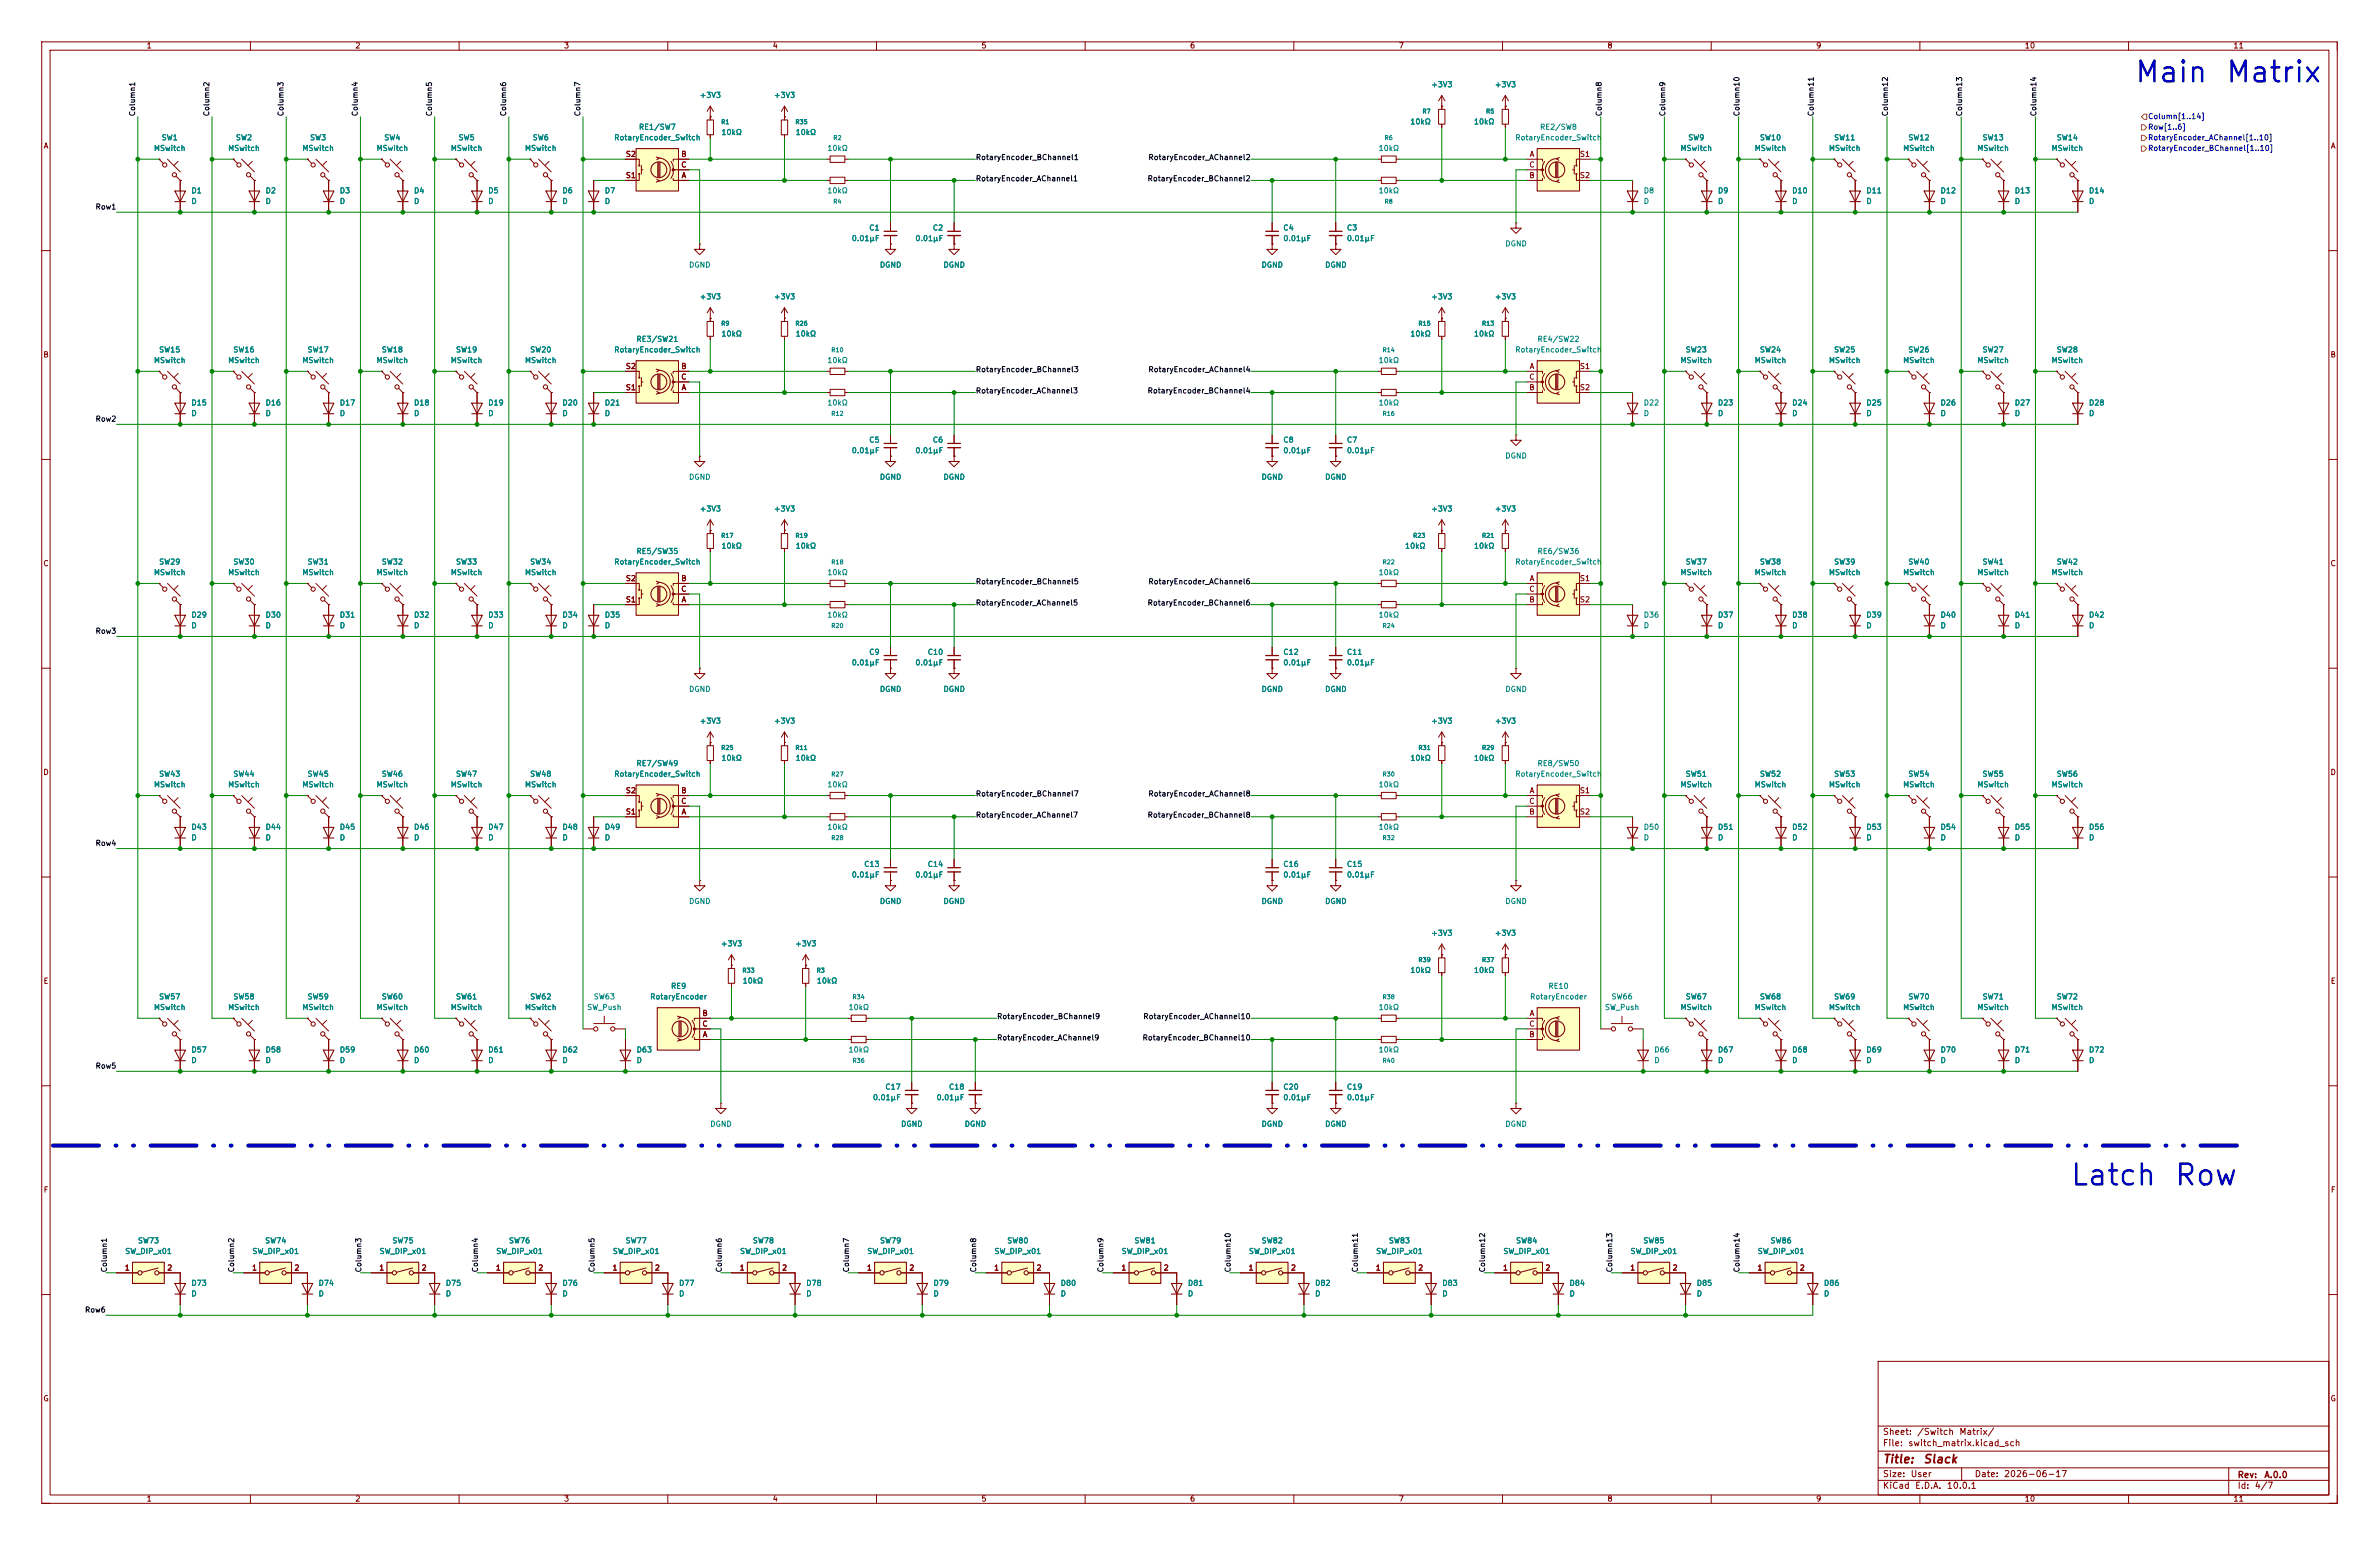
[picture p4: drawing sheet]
<svg xmlns="http://www.w3.org/2000/svg" width="570mm" height="370mm" viewBox="0 0 570 370" stroke-linecap="round" stroke-linejoin="round" font-family="sans-serif">
<defs><g id="words">
<g font-size="5" fill="#0000c2">
<text x="511.2" y="21">Main</text>
<text x="533" y="21">Matrix</text>
<text x="495.8" y="285.2">Latch</text>
<text x="520.7" y="285.2">Row</text>
</g>
<g font-size="2" fill="#840000">
<text x="451" y="350.9">Title:</text>
<text x="460.7" y="350.9">Slack</text>
</g>
<g font-size="1.5" fill="#840000">
<text x="451" y="346.7">File:</text>
<text x="451" y="344">Sheet:</text>
<text x="457.1" y="346.7">switch_matrix.kicad_sch</text>
<text x="459.2" y="344">/Switch</text>
<text x="469.3" y="344">Matrix/</text>
<text x="451" y="356.9">KiCad</text>
<text x="451" y="354.1">Size:</text>
<text x="457.7" y="354.1">User</text>
<text x="458.7" y="356.9">E.D.A.</text>
<text x="466.3" y="356.9">10.0.1</text>
<text x="473" y="354.1">Date:</text>
<text x="480" y="354.1">2026-06-17</text>
<text x="536" y="354.3">Rev:</text>
<text x="536" y="356.9">Id:</text>
<text x="540.1" y="356.9">4/7</text>
<text x="542.4" y="354.3">A.0.0</text>
</g>
<g font-size="1.3" fill="#840000">
<text x="35" y="11.9">1</text>
<text x="85" y="11.9">2</text>
<text x="135" y="11.9">3</text>
<text x="185" y="11.9">4</text>
<text x="235" y="11.9">5</text>
<text x="285" y="11.9">6</text>
<text x="335" y="11.9">7</text>
<text x="385" y="11.9">8</text>
<text x="435" y="11.9">9</text>
<text x="485" y="11.9">10</text>
<text x="535" y="11.9">11</text>
<text x="10.3" y="35.9">A</text>
<text x="558.3" y="35.9">A</text>
<text x="149.8" y="37.9">S2</text>
<text x="163.1" y="37.9">B</text>
<text x="163.1" y="40.4">C</text>
<text x="366.3" y="40.4">C</text>
<text x="366.4" y="37.9">A</text>
<text x="378.4" y="37.9">S1</text>
<text x="149.8" y="42.9">S1</text>
<text x="163.2" y="42.9">A</text>
<text x="366.3" y="42.9">B</text>
<text x="378.4" y="42.9">S2</text>
<text x="10.3" y="85.9">B</text>
<text x="149.8" y="88.7">S2</text>
<text x="163.1" y="88.7">B</text>
<text x="366.4" y="88.7">A</text>
<text x="378.4" y="88.7">S1</text>
<text x="558.3" y="85.9">B</text>
<text x="149.8" y="93.7">S1</text>
<text x="163.1" y="91.2">C</text>
<text x="163.2" y="93.7">A</text>
<text x="366.3" y="93.7">B</text>
<text x="366.3" y="91.2">C</text>
<text x="378.4" y="93.7">S2</text>
<text x="10.3" y="135.9">C</text>
<text x="558.3" y="135.9">C</text>
<text x="149.8" y="139.5">S2</text>
<text x="163.1" y="139.5">B</text>
<text x="163.1" y="142">C</text>
<text x="366.3" y="142">C</text>
<text x="366.4" y="139.5">A</text>
<text x="378.4" y="139.5">S1</text>
<text x="149.8" y="144.5">S1</text>
<text x="163.2" y="144.5">A</text>
<text x="366.3" y="144.5">B</text>
<text x="378.4" y="144.5">S2</text>
<text x="10.3" y="185.9">D</text>
<text x="558.3" y="185.9">D</text>
<text x="149.8" y="190.3">S2</text>
<text x="163.1" y="190.3">B</text>
<text x="366.4" y="190.3">A</text>
<text x="378.4" y="190.3">S1</text>
<text x="149.8" y="195.3">S1</text>
<text x="163.1" y="192.8">C</text>
<text x="163.2" y="195.3">A</text>
<text x="366.3" y="195.3">B</text>
<text x="366.3" y="192.8">C</text>
<text x="378.4" y="195.3">S2</text>
<text x="10.3" y="235.9">E</text>
<text x="558.3" y="235.9">E</text>
<text x="168.2" y="243.6">B</text>
<text x="366.4" y="243.6">A</text>
<text x="168.2" y="246.1">C</text>
<text x="168.3" y="248.7">A</text>
<text x="366.3" y="248.7">B</text>
<text x="366.3" y="246.1">C</text>
<text x="10.3" y="285.9">F</text>
<text x="558.3" y="285.9">F</text>
<text x="29.8" y="304.6">1</text>
<text x="39.9" y="304.6">2</text>
<text x="60.3" y="304.6">1</text>
<text x="70.4" y="304.6">2</text>
<text x="90.7" y="304.6">1</text>
<text x="100.9" y="304.6">2</text>
<text x="118.7" y="304.6">1</text>
<text x="128.8" y="304.6">2</text>
<text x="146.6" y="304.6">1</text>
<text x="156.8" y="304.6">2</text>
<text x="177.1" y="304.6">1</text>
<text x="187.3" y="304.6">2</text>
<text x="207.6" y="304.6">1</text>
<text x="217.7" y="304.6">2</text>
<text x="238.1" y="304.6">1</text>
<text x="248.2" y="304.6">2</text>
<text x="268.5" y="304.6">1</text>
<text x="278.7" y="304.6">2</text>
<text x="299" y="304.6">1</text>
<text x="309.2" y="304.6">2</text>
<text x="329.5" y="304.6">1</text>
<text x="339.7" y="304.6">2</text>
<text x="360" y="304.6">1</text>
<text x="370.1" y="304.6">2</text>
<text x="390.5" y="304.6">1</text>
<text x="400.6" y="304.6">2</text>
<text x="420.9" y="304.6">1</text>
<text x="431.1" y="304.6">2</text>
<text x="10.3" y="335.9">G</text>
<text x="558.3" y="335.9">G</text>
<text x="35" y="359.9">1</text>
<text x="85" y="359.9">2</text>
<text x="135" y="359.9">3</text>
<text x="185" y="359.9">4</text>
<text x="235" y="359.9">5</text>
<text x="285" y="359.9">6</text>
<text x="335" y="359.9">7</text>
<text x="385" y="359.9">8</text>
<text x="435" y="359.9">9</text>
<text x="485" y="359.9">10</text>
<text x="535" y="359.9">11</text>
</g>
<g font-size="1.3" fill="#008484">
<text x="167.5" y="23.7">+3V3</text>
<text x="185.3" y="23.7">+3V3</text>
<text x="342.8" y="21.2">+3V3</text>
<text x="358" y="21.2">+3V3</text>
<text x="38.6" y="33.9">SW1</text>
<text x="56.4" y="33.9">SW2</text>
<text x="74.2" y="33.9">SW3</text>
<text x="91.9" y="33.9">SW4</text>
<text x="109.7" y="33.9">SW5</text>
<text x="127.5" y="33.9">SW6</text>
<text x="147" y="33.9">RotaryEncoder_Switch</text>
<text x="153" y="31.4">RE1/SW7</text>
<text x="172.7" y="32.6">10kΩ</text>
<text x="190.5" y="32.6">10kΩ</text>
<text x="337.8" y="30.1">10kΩ</text>
<text x="353" y="30.1">10kΩ</text>
<text x="362.9" y="33.9">RotaryEncoder_Switch</text>
<text x="368.9" y="31.4">RE2/SW8</text>
<text x="404.4" y="33.9">SW9</text>
<text x="421.5" y="33.9">SW10</text>
<text x="439.3" y="33.9">SW11</text>
<text x="457.1" y="33.9">SW12</text>
<text x="474.9" y="33.9">SW13</text>
<text x="492.7" y="33.9">SW14</text>
<text x="36.8" y="36.4">MSwitch</text>
<text x="54.5" y="36.4">MSwitch</text>
<text x="72.3" y="36.4">MSwitch</text>
<text x="90.1" y="36.4">MSwitch</text>
<text x="107.9" y="36.4">MSwitch</text>
<text x="125.7" y="36.4">MSwitch</text>
<text x="198.1" y="36.4">10kΩ</text>
<text x="330.2" y="36.4">10kΩ</text>
<text x="402.5" y="36.4">MSwitch</text>
<text x="420.3" y="36.4">MSwitch</text>
<text x="438.1" y="36.4">MSwitch</text>
<text x="455.9" y="36.4">MSwitch</text>
<text x="473.6" y="36.4">MSwitch</text>
<text x="491.4" y="36.4">MSwitch</text>
<text x="45.7" y="46.6">D1</text>
<text x="63.5" y="46.6">D2</text>
<text x="81.3" y="46.6">D3</text>
<text x="99.1" y="46.6">D4</text>
<text x="116.8" y="46.6">D5</text>
<text x="134.6" y="46.6">D6</text>
<text x="144.8" y="46.6">D7</text>
<text x="198.1" y="46.6">10kΩ</text>
<text x="330.2" y="46.6">10kΩ</text>
<text x="393.7" y="46.6">D8</text>
<text x="411.5" y="46.6">D9</text>
<text x="429.3" y="46.6">D10</text>
<text x="447" y="46.6">D11</text>
<text x="464.8" y="46.6">D12</text>
<text x="482.6" y="46.6">D13</text>
<text x="500.4" y="46.6">D14</text>
<text x="45.7" y="49.1">D</text>
<text x="63.5" y="49.1">D</text>
<text x="81.3" y="49.1">D</text>
<text x="99.1" y="49.1">D</text>
<text x="116.8" y="49.1">D</text>
<text x="134.6" y="49.1">D</text>
<text x="144.8" y="49.1">D</text>
<text x="393.7" y="49.1">D</text>
<text x="411.5" y="49.1">D</text>
<text x="429.3" y="49.1">D</text>
<text x="447" y="49.1">D</text>
<text x="464.8" y="49.1">D</text>
<text x="482.6" y="49.1">D</text>
<text x="500.4" y="49.1">D</text>
<text x="204" y="58">0.01μF</text>
<text x="208.1" y="55.5">C1</text>
<text x="219.2" y="58">0.01μF</text>
<text x="223.4" y="55.5">C2</text>
<text x="307.3" y="55.5">C4</text>
<text x="307.3" y="58">0.01μF</text>
<text x="322.6" y="55.5">C3</text>
<text x="322.6" y="58">0.01μF</text>
<text x="360.5" y="59.3">DGND</text>
<text x="165" y="64.4">DGND</text>
<text x="210.7" y="64.4">DGND</text>
<text x="225.9" y="64.4">DGND</text>
<text x="302.1" y="64.4">DGND</text>
<text x="317.4" y="64.4">DGND</text>
<text x="167.5" y="72">+3V3</text>
<text x="185.3" y="72">+3V3</text>
<text x="342.8" y="72">+3V3</text>
<text x="358" y="72">+3V3</text>
<text x="152.4" y="82.2">RE3/SW21</text>
<text x="172.7" y="80.9">10kΩ</text>
<text x="190.5" y="80.9">10kΩ</text>
<text x="337.8" y="80.9">10kΩ</text>
<text x="353" y="80.9">10kΩ</text>
<text x="368.3" y="82.2">RE4/SW22</text>
<text x="36.8" y="87.2">MSwitch</text>
<text x="38" y="84.7">SW15</text>
<text x="54.5" y="87.2">MSwitch</text>
<text x="55.8" y="84.7">SW16</text>
<text x="72.3" y="87.2">MSwitch</text>
<text x="73.6" y="84.7">SW17</text>
<text x="90.1" y="87.2">MSwitch</text>
<text x="91.3" y="84.7">SW18</text>
<text x="107.9" y="87.2">MSwitch</text>
<text x="109.1" y="84.7">SW19</text>
<text x="125.7" y="87.2">MSwitch</text>
<text x="126.9" y="84.7">SW20</text>
<text x="147" y="84.7">RotaryEncoder_Switch</text>
<text x="198.1" y="87.2">10kΩ</text>
<text x="330.2" y="87.2">10kΩ</text>
<text x="362.9" y="84.7">RotaryEncoder_Switch</text>
<text x="402.5" y="87.2">MSwitch</text>
<text x="403.8" y="84.7">SW23</text>
<text x="420.3" y="87.2">MSwitch</text>
<text x="421.5" y="84.7">SW24</text>
<text x="438.1" y="87.2">MSwitch</text>
<text x="439.3" y="84.7">SW25</text>
<text x="455.9" y="87.2">MSwitch</text>
<text x="457.1" y="84.7">SW26</text>
<text x="473.6" y="87.2">MSwitch</text>
<text x="474.9" y="84.7">SW27</text>
<text x="491.4" y="87.2">MSwitch</text>
<text x="492.7" y="84.7">SW28</text>
<text x="45.7" y="97.4">D15</text>
<text x="45.7" y="99.9">D</text>
<text x="63.5" y="97.4">D16</text>
<text x="63.5" y="99.9">D</text>
<text x="81.3" y="97.4">D17</text>
<text x="81.3" y="99.9">D</text>
<text x="99.1" y="97.4">D18</text>
<text x="99.1" y="99.9">D</text>
<text x="116.8" y="97.4">D19</text>
<text x="116.8" y="99.9">D</text>
<text x="134.6" y="97.4">D20</text>
<text x="134.6" y="99.9">D</text>
<text x="144.8" y="97.4">D21</text>
<text x="144.8" y="99.9">D</text>
<text x="198.1" y="97.4">10kΩ</text>
<text x="330.2" y="97.4">10kΩ</text>
<text x="393.7" y="97.4">D22</text>
<text x="393.7" y="99.9">D</text>
<text x="411.5" y="97.4">D23</text>
<text x="411.5" y="99.9">D</text>
<text x="429.3" y="97.4">D24</text>
<text x="429.3" y="99.9">D</text>
<text x="447" y="97.4">D25</text>
<text x="447" y="99.9">D</text>
<text x="464.8" y="97.4">D26</text>
<text x="464.8" y="99.9">D</text>
<text x="482.6" y="97.4">D27</text>
<text x="482.6" y="99.9">D</text>
<text x="500.4" y="97.4">D28</text>
<text x="500.4" y="99.9">D</text>
<text x="208.1" y="106.3">C5</text>
<text x="223.4" y="106.3">C6</text>
<text x="307.3" y="106.3">C8</text>
<text x="322.6" y="106.3">C7</text>
<text x="204" y="108.8">0.01μF</text>
<text x="219.2" y="108.8">0.01μF</text>
<text x="307.3" y="108.8">0.01μF</text>
<text x="322.6" y="108.8">0.01μF</text>
<text x="360.5" y="110.1">DGND</text>
<text x="165" y="115.2">DGND</text>
<text x="210.7" y="115.2">DGND</text>
<text x="225.9" y="115.2">DGND</text>
<text x="302.1" y="115.2">DGND</text>
<text x="317.4" y="115.2">DGND</text>
<text x="167.5" y="122.8">+3V3</text>
<text x="185.3" y="122.8">+3V3</text>
<text x="342.8" y="122.8">+3V3</text>
<text x="358" y="122.8">+3V3</text>
<text x="172.7" y="131.7">10kΩ</text>
<text x="190.5" y="131.7">10kΩ</text>
<text x="336.5" y="131.7">10kΩ</text>
<text x="353" y="131.7">10kΩ</text>
<text x="38" y="135.5">SW29</text>
<text x="55.8" y="135.5">SW30</text>
<text x="73.6" y="135.5">SW31</text>
<text x="91.3" y="135.5">SW32</text>
<text x="109.1" y="135.5">SW33</text>
<text x="126.9" y="135.5">SW34</text>
<text x="147" y="135.5">RotaryEncoder_Switch</text>
<text x="152.4" y="133">RE5/SW35</text>
<text x="362.9" y="135.5">RotaryEncoder_Switch</text>
<text x="368.3" y="133">RE6/SW36</text>
<text x="403.8" y="135.5">SW37</text>
<text x="421.5" y="135.5">SW38</text>
<text x="439.3" y="135.5">SW39</text>
<text x="457.1" y="135.5">SW40</text>
<text x="474.9" y="135.5">SW41</text>
<text x="492.7" y="135.5">SW42</text>
<text x="36.8" y="138">MSwitch</text>
<text x="54.5" y="138">MSwitch</text>
<text x="72.3" y="138">MSwitch</text>
<text x="90.1" y="138">MSwitch</text>
<text x="107.9" y="138">MSwitch</text>
<text x="125.7" y="138">MSwitch</text>
<text x="198.1" y="138">10kΩ</text>
<text x="330.2" y="138">10kΩ</text>
<text x="402.5" y="138">MSwitch</text>
<text x="420.3" y="138">MSwitch</text>
<text x="438.1" y="138">MSwitch</text>
<text x="455.9" y="138">MSwitch</text>
<text x="473.6" y="138">MSwitch</text>
<text x="491.4" y="138">MSwitch</text>
<text x="45.7" y="148.2">D29</text>
<text x="63.5" y="148.2">D30</text>
<text x="81.3" y="148.2">D31</text>
<text x="99.1" y="148.2">D32</text>
<text x="116.8" y="148.2">D33</text>
<text x="134.6" y="148.2">D34</text>
<text x="144.8" y="148.2">D35</text>
<text x="198.1" y="148.2">10kΩ</text>
<text x="330.2" y="148.2">10kΩ</text>
<text x="393.7" y="148.2">D36</text>
<text x="411.5" y="148.2">D37</text>
<text x="429.3" y="148.2">D38</text>
<text x="447" y="148.2">D39</text>
<text x="464.8" y="148.2">D40</text>
<text x="482.6" y="148.2">D41</text>
<text x="500.4" y="148.2">D42</text>
<text x="45.7" y="150.7">D</text>
<text x="63.5" y="150.7">D</text>
<text x="81.3" y="150.7">D</text>
<text x="99.1" y="150.7">D</text>
<text x="116.8" y="150.7">D</text>
<text x="134.6" y="150.7">D</text>
<text x="144.8" y="150.7">D</text>
<text x="393.7" y="150.7">D</text>
<text x="411.5" y="150.7">D</text>
<text x="429.3" y="150.7">D</text>
<text x="447" y="150.7">D</text>
<text x="464.8" y="150.7">D</text>
<text x="482.6" y="150.7">D</text>
<text x="500.4" y="150.7">D</text>
<text x="204" y="159.6">0.01μF</text>
<text x="208.1" y="157.1">C9</text>
<text x="219.2" y="159.6">0.01μF</text>
<text x="222.2" y="157.1">C10</text>
<text x="307.3" y="157.1">C12</text>
<text x="307.3" y="159.6">0.01μF</text>
<text x="322.6" y="157.1">C11</text>
<text x="322.6" y="159.6">0.01μF</text>
<text x="165" y="166">DGND</text>
<text x="210.7" y="166">DGND</text>
<text x="225.9" y="166">DGND</text>
<text x="302.1" y="166">DGND</text>
<text x="317.4" y="166">DGND</text>
<text x="360.5" y="166">DGND</text>
<text x="167.5" y="173.6">+3V3</text>
<text x="185.3" y="173.6">+3V3</text>
<text x="342.8" y="173.6">+3V3</text>
<text x="358" y="173.6">+3V3</text>
<text x="152.4" y="183.8">RE7/SW49</text>
<text x="172.7" y="182.5">10kΩ</text>
<text x="190.5" y="182.5">10kΩ</text>
<text x="337.8" y="182.5">10kΩ</text>
<text x="353" y="182.5">10kΩ</text>
<text x="368.3" y="183.8">RE8/SW50</text>
<text x="36.8" y="188.8">MSwitch</text>
<text x="38" y="186.3">SW43</text>
<text x="54.5" y="188.8">MSwitch</text>
<text x="55.8" y="186.3">SW44</text>
<text x="72.3" y="188.8">MSwitch</text>
<text x="73.6" y="186.3">SW45</text>
<text x="90.1" y="188.8">MSwitch</text>
<text x="91.3" y="186.3">SW46</text>
<text x="107.9" y="188.8">MSwitch</text>
<text x="109.1" y="186.3">SW47</text>
<text x="125.7" y="188.8">MSwitch</text>
<text x="126.9" y="186.3">SW48</text>
<text x="147" y="186.3">RotaryEncoder_Switch</text>
<text x="198.1" y="188.8">10kΩ</text>
<text x="330.2" y="188.8">10kΩ</text>
<text x="362.9" y="186.3">RotaryEncoder_Switch</text>
<text x="402.5" y="188.8">MSwitch</text>
<text x="403.8" y="186.3">SW51</text>
<text x="420.3" y="188.8">MSwitch</text>
<text x="421.5" y="186.3">SW52</text>
<text x="438.1" y="188.8">MSwitch</text>
<text x="439.3" y="186.3">SW53</text>
<text x="455.9" y="188.8">MSwitch</text>
<text x="457.1" y="186.3">SW54</text>
<text x="473.6" y="188.8">MSwitch</text>
<text x="474.9" y="186.3">SW55</text>
<text x="491.4" y="188.8">MSwitch</text>
<text x="492.7" y="186.3">SW56</text>
<text x="45.7" y="199">D43</text>
<text x="45.7" y="201.5">D</text>
<text x="63.5" y="199">D44</text>
<text x="63.5" y="201.5">D</text>
<text x="81.3" y="199">D45</text>
<text x="81.3" y="201.5">D</text>
<text x="99.1" y="199">D46</text>
<text x="99.1" y="201.5">D</text>
<text x="116.8" y="199">D47</text>
<text x="116.8" y="201.5">D</text>
<text x="134.6" y="199">D48</text>
<text x="134.6" y="201.5">D</text>
<text x="144.8" y="199">D49</text>
<text x="144.8" y="201.5">D</text>
<text x="198.1" y="199">10kΩ</text>
<text x="330.2" y="199">10kΩ</text>
<text x="393.7" y="199">D50</text>
<text x="393.7" y="201.5">D</text>
<text x="411.5" y="199">D51</text>
<text x="411.5" y="201.5">D</text>
<text x="429.3" y="199">D52</text>
<text x="429.3" y="201.5">D</text>
<text x="447" y="199">D53</text>
<text x="447" y="201.5">D</text>
<text x="464.8" y="199">D54</text>
<text x="464.8" y="201.5">D</text>
<text x="482.6" y="199">D55</text>
<text x="482.6" y="201.5">D</text>
<text x="500.4" y="199">D56</text>
<text x="500.4" y="201.5">D</text>
<text x="206.9" y="207.9">C13</text>
<text x="222.2" y="207.9">C14</text>
<text x="307.3" y="207.9">C16</text>
<text x="322.6" y="207.9">C15</text>
<text x="204" y="210.4">0.01μF</text>
<text x="219.2" y="210.4">0.01μF</text>
<text x="307.3" y="210.4">0.01μF</text>
<text x="322.6" y="210.4">0.01μF</text>
<text x="165" y="216.8">DGND</text>
<text x="210.7" y="216.8">DGND</text>
<text x="225.9" y="216.8">DGND</text>
<text x="302.1" y="216.8">DGND</text>
<text x="317.4" y="216.8">DGND</text>
<text x="360.5" y="216.8">DGND</text>
<text x="172.6" y="226.9">+3V3</text>
<text x="190.4" y="226.9">+3V3</text>
<text x="342.8" y="224.4">+3V3</text>
<text x="358" y="224.4">+3V3</text>
<text x="337.8" y="233.3">10kΩ</text>
<text x="353" y="233.3">10kΩ</text>
<text x="38" y="239.6">SW57</text>
<text x="55.8" y="239.6">SW58</text>
<text x="73.6" y="239.6">SW59</text>
<text x="91.3" y="239.6">SW60</text>
<text x="109.1" y="239.6">SW61</text>
<text x="126.9" y="239.6">SW62</text>
<text x="142.1" y="239.6">SW63</text>
<text x="155.7" y="239.6">RotaryEncoder</text>
<text x="160.6" y="237.1">RE9</text>
<text x="177.8" y="235.8">10kΩ</text>
<text x="195.6" y="235.8">10kΩ</text>
<text x="366.5" y="239.6">RotaryEncoder</text>
<text x="370.9" y="237.1">RE10</text>
<text x="386" y="239.6">SW66</text>
<text x="403.8" y="239.6">SW67</text>
<text x="421.5" y="239.6">SW68</text>
<text x="439.3" y="239.6">SW69</text>
<text x="457.1" y="239.6">SW70</text>
<text x="474.9" y="239.6">SW71</text>
<text x="492.7" y="239.6">SW72</text>
<text x="36.8" y="242.2">MSwitch</text>
<text x="54.5" y="242.2">MSwitch</text>
<text x="72.3" y="242.2">MSwitch</text>
<text x="90.1" y="242.2">MSwitch</text>
<text x="107.9" y="242.2">MSwitch</text>
<text x="125.7" y="242.2">MSwitch</text>
<text x="140.6" y="242.2">SW_Push</text>
<text x="203.2" y="242.2">10kΩ</text>
<text x="330.2" y="242.2">10kΩ</text>
<text x="384.4" y="242.2">SW_Push</text>
<text x="402.5" y="242.2">MSwitch</text>
<text x="420.3" y="242.2">MSwitch</text>
<text x="438.1" y="242.2">MSwitch</text>
<text x="455.9" y="242.2">MSwitch</text>
<text x="473.6" y="242.2">MSwitch</text>
<text x="491.4" y="242.2">MSwitch</text>
<text x="45.7" y="252.3">D57</text>
<text x="45.7" y="254.9">D</text>
<text x="63.5" y="252.3">D58</text>
<text x="63.5" y="254.9">D</text>
<text x="81.3" y="252.3">D59</text>
<text x="81.3" y="254.9">D</text>
<text x="99.1" y="252.3">D60</text>
<text x="99.1" y="254.9">D</text>
<text x="116.8" y="252.3">D61</text>
<text x="116.8" y="254.9">D</text>
<text x="134.6" y="252.3">D62</text>
<text x="134.6" y="254.9">D</text>
<text x="152.4" y="252.3">D63</text>
<text x="152.4" y="254.9">D</text>
<text x="203.2" y="252.3">10kΩ</text>
<text x="330.2" y="252.3">10kΩ</text>
<text x="396.2" y="252.3">D66</text>
<text x="396.2" y="254.9">D</text>
<text x="411.5" y="252.3">D67</text>
<text x="411.5" y="254.9">D</text>
<text x="429.3" y="252.3">D68</text>
<text x="429.3" y="254.9">D</text>
<text x="447" y="252.3">D69</text>
<text x="447" y="254.9">D</text>
<text x="464.8" y="252.3">D70</text>
<text x="464.8" y="254.9">D</text>
<text x="482.6" y="252.3">D71</text>
<text x="482.6" y="254.9">D</text>
<text x="500.4" y="252.3">D72</text>
<text x="500.4" y="254.9">D</text>
<text x="209" y="263.8">0.01μF</text>
<text x="212" y="261.2">C17</text>
<text x="224.3" y="263.8">0.01μF</text>
<text x="227.2" y="261.2">C18</text>
<text x="307.3" y="261.2">C20</text>
<text x="307.3" y="263.8">0.01μF</text>
<text x="322.6" y="261.2">C19</text>
<text x="322.6" y="263.8">0.01μF</text>
<text x="170" y="270.1">DGND</text>
<text x="215.8" y="270.1">DGND</text>
<text x="231" y="270.1">DGND</text>
<text x="302.1" y="270.1">DGND</text>
<text x="317.4" y="270.1">DGND</text>
<text x="360.5" y="270.1">DGND</text>
<text x="32.9" y="298.1">SW73</text>
<text x="63.4" y="298.1">SW74</text>
<text x="93.9" y="298.1">SW75</text>
<text x="121.8" y="298.1">SW76</text>
<text x="149.8" y="298.1">SW77</text>
<text x="180.2" y="298.1">SW78</text>
<text x="210.7" y="298.1">SW79</text>
<text x="241.2" y="298.1">SW80</text>
<text x="271.7" y="298.1">SW81</text>
<text x="302.2" y="298.1">SW82</text>
<text x="332.6" y="298.1">SW83</text>
<text x="363.1" y="298.1">SW84</text>
<text x="393.6" y="298.1">SW85</text>
<text x="424.1" y="298.1">SW86</text>
<text x="29.9" y="300.6">SW_DIP_x01</text>
<text x="60.3" y="300.6">SW_DIP_x01</text>
<text x="90.8" y="300.6">SW_DIP_x01</text>
<text x="118.8" y="300.6">SW_DIP_x01</text>
<text x="146.7" y="300.6">SW_DIP_x01</text>
<text x="177.2" y="300.6">SW_DIP_x01</text>
<text x="207.7" y="300.6">SW_DIP_x01</text>
<text x="238.1" y="300.6">SW_DIP_x01</text>
<text x="268.6" y="300.6">SW_DIP_x01</text>
<text x="299.1" y="300.6">SW_DIP_x01</text>
<text x="329.6" y="300.6">SW_DIP_x01</text>
<text x="360.1" y="300.6">SW_DIP_x01</text>
<text x="390.5" y="300.6">SW_DIP_x01</text>
<text x="421" y="300.6">SW_DIP_x01</text>
<text x="45.7" y="308.2">D73</text>
<text x="45.7" y="310.8">D</text>
<text x="76.2" y="308.2">D74</text>
<text x="76.2" y="310.8">D</text>
<text x="106.7" y="308.2">D75</text>
<text x="106.7" y="310.8">D</text>
<text x="134.6" y="308.2">D76</text>
<text x="134.6" y="310.8">D</text>
<text x="162.6" y="308.2">D77</text>
<text x="162.6" y="310.8">D</text>
<text x="193" y="308.2">D78</text>
<text x="193" y="310.8">D</text>
<text x="223.5" y="308.2">D79</text>
<text x="223.5" y="310.8">D</text>
<text x="254" y="308.2">D80</text>
<text x="254" y="310.8">D</text>
<text x="284.5" y="308.2">D81</text>
<text x="284.5" y="310.8">D</text>
<text x="315" y="308.2">D82</text>
<text x="315" y="310.8">D</text>
<text x="345.4" y="308.2">D83</text>
<text x="345.4" y="310.8">D</text>
<text x="375.9" y="308.2">D84</text>
<text x="375.9" y="310.8">D</text>
<text x="406.4" y="308.2">D85</text>
<text x="406.4" y="310.8">D</text>
<text x="436.9" y="308.2">D86</text>
<text x="436.9" y="310.8">D</text>
</g>
<g font-size="1.3">
<text x="32.7" y="28" transform="rotate(-90 32.7 28)">Column1</text>
<text x="50.5" y="28" transform="rotate(-90 50.5 28)">Column2</text>
<text x="68.2" y="28" transform="rotate(-90 68.2 28)">Column3</text>
<text x="86" y="28" transform="rotate(-90 86 28)">Column4</text>
<text x="103.8" y="28" transform="rotate(-90 103.8 28)">Column5</text>
<text x="121.6" y="28" transform="rotate(-90 121.6 28)">Column6</text>
<text x="139.4" y="28" transform="rotate(-90 139.4 28)">Column7</text>
<text x="384.1" y="28" transform="rotate(-90 384.1 28)">Column8</text>
<text x="399.3" y="28" transform="rotate(-90 399.3 28)">Column9</text>
<text x="417.1" y="28" transform="rotate(-90 417.1 28)">Column10</text>
<text x="434.9" y="28" transform="rotate(-90 434.9 28)">Column11</text>
<text x="452.6" y="28" transform="rotate(-90 452.6 28)">Column12</text>
<text x="470.4" y="28" transform="rotate(-90 470.4 28)">Column13</text>
<text x="488.2" y="28" transform="rotate(-90 488.2 28)">Column14</text>
<text x="233.7" y="38.6">RotaryEncoder_BChannel1</text>
<text x="275" y="38.6">RotaryEncoder_AChannel2</text>
<text x="233.7" y="43.7">RotaryEncoder_AChannel1</text>
<text x="274.8" y="43.7">RotaryEncoder_BChannel2</text>
<text x="22.8" y="50.5">Row1</text>
<text x="233.7" y="89.4">RotaryEncoder_BChannel3</text>
<text x="275" y="89.4">RotaryEncoder_AChannel4</text>
<text x="233.7" y="94.5">RotaryEncoder_AChannel3</text>
<text x="274.8" y="94.5">RotaryEncoder_BChannel4</text>
<text x="22.8" y="101.3">Row2</text>
<text x="233.7" y="140.2">RotaryEncoder_BChannel5</text>
<text x="275" y="140.2">RotaryEncoder_AChannel6</text>
<text x="233.7" y="145.3">RotaryEncoder_AChannel5</text>
<text x="274.8" y="145.3">RotaryEncoder_BChannel6</text>
<text x="22.8" y="152.1">Row3</text>
<text x="233.7" y="191">RotaryEncoder_BChannel7</text>
<text x="275" y="191">RotaryEncoder_AChannel8</text>
<text x="233.7" y="196.1">RotaryEncoder_AChannel7</text>
<text x="274.8" y="196.1">RotaryEncoder_BChannel8</text>
<text x="22.8" y="202.9">Row4</text>
<text x="238.8" y="244.4">RotaryEncoder_BChannel9</text>
<text x="273.8" y="244.4">RotaryEncoder_AChannel10</text>
<text x="238.8" y="249.5">RotaryEncoder_AChannel9</text>
<text x="273.6" y="249.5">RotaryEncoder_BChannel10</text>
<text x="22.8" y="256.2">Row5</text>
<text x="25.9" y="304.8" transform="rotate(-90 25.9 304.8)">Column1</text>
<text x="56.4" y="304.8" transform="rotate(-90 56.4 304.8)">Column2</text>
<text x="86.9" y="304.8" transform="rotate(-90 86.9 304.8)">Column3</text>
<text x="114.8" y="304.8" transform="rotate(-90 114.8 304.8)">Column4</text>
<text x="142.8" y="304.8" transform="rotate(-90 142.8 304.8)">Column5</text>
<text x="173.2" y="304.8" transform="rotate(-90 173.2 304.8)">Column6</text>
<text x="203.7" y="304.8" transform="rotate(-90 203.7 304.8)">Column7</text>
<text x="234.2" y="304.8" transform="rotate(-90 234.2 304.8)">Column8</text>
<text x="264.7" y="304.8" transform="rotate(-90 264.7 304.8)">Column9</text>
<text x="295.2" y="304.8" transform="rotate(-90 295.2 304.8)">Column10</text>
<text x="325.6" y="304.8" transform="rotate(-90 325.6 304.8)">Column11</text>
<text x="356.1" y="304.8" transform="rotate(-90 356.1 304.8)">Column12</text>
<text x="386.6" y="304.8" transform="rotate(-90 386.6 304.8)">Column13</text>
<text x="417.1" y="304.8" transform="rotate(-90 417.1 304.8)">Column14</text>
<text x="20.2" y="314.6">Row6</text>
</g>
<g font-size="1.3" fill="#000084">
<text x="514.5" y="28.8">Column[1..14]</text>
<text x="514.5" y="31.4">Row[1..6]</text>
<text x="514.5" y="33.9">RotaryEncoder_AChannel[1..10]</text>
<text x="514.5" y="36.4">RotaryEncoder_BChannel[1..10]</text>
</g>
<g font-size="1" fill="#008484">
<text x="172.7" y="30">R1</text>
<text x="190.5" y="30">R35</text>
<text x="340.7" y="27.4">R7</text>
<text x="355.9" y="27.4">R5</text>
<text x="199.5" y="33.8">R2</text>
<text x="331.6" y="33.8">R6</text>
<text x="199.5" y="49">R4</text>
<text x="331.6" y="49">R8</text>
<text x="172.7" y="78.2">R9</text>
<text x="190.5" y="78.2">R26</text>
<text x="339.7" y="78.2">R15</text>
<text x="355" y="78.2">R13</text>
<text x="199.1" y="84.6">R10</text>
<text x="331.1" y="84.6">R14</text>
<text x="199.1" y="99.8">R12</text>
<text x="331.1" y="99.8">R16</text>
<text x="172.7" y="129">R17</text>
<text x="190.5" y="129">R19</text>
<text x="338.5" y="129">R23</text>
<text x="355" y="129">R21</text>
<text x="199.1" y="135.4">R18</text>
<text x="331.1" y="135.4">R22</text>
<text x="199.1" y="150.6">R20</text>
<text x="331.1" y="150.6">R24</text>
<text x="172.7" y="179.8">R25</text>
<text x="190.5" y="179.8">R11</text>
<text x="339.7" y="179.8">R31</text>
<text x="355" y="179.8">R29</text>
<text x="199.1" y="186.2">R27</text>
<text x="331.1" y="186.2">R30</text>
<text x="199.1" y="201.4">R28</text>
<text x="331.1" y="201.4">R32</text>
<text x="177.8" y="233.2">R33</text>
<text x="195.5" y="233.2">R3</text>
<text x="339.7" y="230.6">R39</text>
<text x="355" y="230.6">R37</text>
<text x="204.1" y="239.5">R34</text>
<text x="331.1" y="239.5">R38</text>
<text x="204.1" y="254.8">R36</text>
<text x="331.1" y="254.8">R40</text>
</g>
</g></defs>
<g fill="none" stroke="#840000" stroke-width=".24">
<path d="M10 10h550v350h-550zM12 12h546v346h-546zM60 10v2M110 10v2M160 10v2M210 10v2M260 10v2M310 10v2M360 10v2M410 10v2M460 10v2M510 10v2"/>
<path d="M560 10v2M475 38.1l1 1M475 38.1h.1M477 38.1l3.1 3.1M479.6 38.6l-1.1 1M479 42.2l1.1 1M480.1 43.2h.1M497.8 43.2v7.6M10 60h2M558 60h2M96.5 94v7.6M114.3 94v7.6"/>
<path d="M127 88.9l1 1M127 88.9h.1M129 88.9l3.1 3.1M131.1 93l1 1M131.6 89.4l-1 1M132.1 94h.1M10 110h2M558 110h2M457.2 139.7l1 1M457.2 139.7h.1M459.2 139.7l3.1 3.1M461.3 143.8l1 1"/>
<path d="M461.8 140.2l-1 1M462.3 144.8h.1M462.3 144.8v7.6M10 160h2M558 160h2M439.4 190.5l1 1M439.4 190.5h.1M441.5 190.5l3 3.1M443.5 194.6l1 1M444 191l-1 1M444.5 195.6h.1M444.5 195.6v7.6"/>
<path d="M457.2 190.5l1 1M457.2 190.5h.1M459.2 190.5l3.1 3.1M461.3 194.6l1 1M461.8 191l-1 1M462.3 195.6h.1M10 210h2M228.6 210.8v1.3h-1.3l1.3 1.3 1.3-1.3h-1.3M228.6 210.8h.1M228.6 205.8v2M228.6 208.8v2M558 210h2"/>
<path d="M175.3 231.2h.1M175.3 228.6l-.8 1.3M175.3 228.6l.7 1.3M175.3 228.6v2.6M10 260h2M558 260h2M10 310h2M251.5 304.8v7.6M558 310h2M450 326h108v32h-108zM60 358v2M110 358v2"/>
<path d="M160 358v2M210 358v2M260 358v2M310 358v2M360 358v2M410 358v2M450 354.5h108M450 351.5h108M450 347.5h108M450 341.5h108M460 358v2M470 351.5v3"/>
<path d="M510 358v2M534 351.5v6.5M560 358v2h-2M10 360h2"/>
<circle cx="476.4" cy="39.5" r=".51"/>
<circle cx="478.7" cy="41.9" r=".51"/>
<circle cx="128.4" cy="90.3" r=".51"/>
<circle cx="130.7" cy="92.7" r=".51"/>
<circle cx="458.6" cy="141.1" r=".51"/>
<circle cx="460.9" cy="143.5" r=".51"/>
<circle cx="440.8" cy="191.9" r=".51"/>
<circle cx="443.1" cy="194.3" r=".51"/>
<circle cx="458.6" cy="191.9" r=".51"/>
<circle cx="460.9" cy="194.3" r=".51"/>
</g>
<path d="M496.6 45.7h2.5l-1.3 2.6zM496.6 48.3h2.5M95.2 96.5h2.6l-1.3 2.6zM95.2 99.1h2.6M113 96.5h2.6l-1.3 2.6zM113 99.1h2.6M461 147.3h2.5l-1.2 2.6zM461 149.9h2.5M443.2 198.1h2.6l-1.3 2.6zM443.2 200.7h2.6M250.2 307.4h2.5l-1.2 2.5zM250.2 309.9h2.5" fill="none" stroke="#840000" stroke-width=".25"/>
<path d="M227.1 207.8h3" fill="none" stroke="#840000" stroke-width=".3"/>
<path d="M227.1 208.8h3" fill="none" stroke="#840000" stroke-width=".33"/>
<path d="M270.5 302.3h7.6v5.1h-7.6z" fill="#ffffc2"/>
<g fill="none" stroke="#840000" stroke-width=".24">
<path d="M457.2 88.9l1 1M457.2 88.9h.1M459.2 88.9l3.1 3.1M461.3 93l1 1M461.8 89.4l-1 1M462.3 94h.1M114.3 144.8v7.6M462.3 195.6v7.6M266.7 304.8h5.1M276.7 303.7l-3.9 1M276.9 304.8h5"/>
<circle cx="458.6" cy="90.3" r=".51"/>
<circle cx="460.9" cy="92.7" r=".51"/>
<circle cx="272.3" cy="304.8" r=".51"/>
<circle cx="276.4" cy="304.8" r=".51"/>
</g>
<path d="M113 147.3h2.6l-1.3 2.6zM113 149.9h2.6M461 198.1h2.5l-1.2 2.6zM461 200.7h2.5M270.5 302.3h7.6v5.1h-7.6z" fill="none" stroke="#840000" stroke-width=".25"/>
<path d="M240 302.3h7.6v5.1h-7.6z" fill="#ffffc2"/>
<g fill="none" stroke="#840000" stroke-width=".24">
<path d="M360.7 25.4h.1M360.7 22.9l.7 1.3M360.7 22.9l-.8 1.3M360.7 22.9v2.5M320 58.4v1.3h1.3l-1.3 1.3-1.2-1.3h1.2M320 58.4h.1M304.8 104.2v2M304.8 107.2v2M439.4 139.7l1 1M439.4 139.7h.1M441.5 139.7l3 3.1M492.8 139.7l1 1"/>
<path d="M492.8 139.7h.1M494.8 139.7l3 3.1M228.6 155v2M228.6 158v2M443.5 143.8l1 1M444 140.2l-1 1M444.5 144.8h.1M496.8 143.8l1 1M497.3 140.2l-1 1M497.8 144.8h.1M38.1 190.5l1 1M38.1 190.5h.1"/>
<path d="M40.1 190.5l3.1 3.1M42.2 194.6l1 1M42.7 191l-1 1M43.2 195.6h.1M78.7 248.9v7.7M330.2 248.9h.8M331 248.2h3.5v1.5h-3.5zM334.5 248.9h.8M221 304.8v7.6M236.2 304.8h5.1M246.2 303.7l-3.9 1M246.4 304.8h5.1"/>
<path d="M342.9 304.8v7.6"/>
<circle cx="440.8" cy="141.1" r=".51"/>
<circle cx="443.1" cy="143.5" r=".51"/>
<circle cx="494.1" cy="141.1" r=".51"/>
<circle cx="496.4" cy="143.5" r=".51"/>
<circle cx="39.5" cy="191.9" r=".51"/>
<circle cx="41.8" cy="194.3" r=".51"/>
<circle cx="241.8" cy="304.8" r=".51"/>
<circle cx="245.9" cy="304.8" r=".51"/>
</g>
<path d="M77.5 251.5h2.5l-1.3 2.5zM77.5 254h2.5M219.7 307.4h2.5l-1.2 2.5zM219.7 309.9h2.5M240 302.3h7.6v5.1h-7.6zM341.6 307.4h2.6l-1.3 2.5zM341.6 309.9h2.6" fill="none" stroke="#840000" stroke-width=".25"/>
<path d="M303.3 106.2h3M227.1 157h3" fill="none" stroke="#840000" stroke-width=".3"/>
<path d="M303.3 107.2h3M227.1 158h3" fill="none" stroke="#840000" stroke-width=".33"/>
<path d="M157.5 241.3h10.1v10.2h-10.1z" fill="#ffffc2"/>
<g fill="none" stroke="#840000" stroke-width=".25">
<path d="M157.5 241.3h10.1v10.2h-10.1zM162.3 243.4l.8 .2-.7 .4M162.4 248.7l.7 .4-.8 .2M162.7 244.6v3.6M162.9 243.6a2.73 2.73 0 0 1 2.8 2.7 2.73 2.73 0 0 1-2.8 2.8M162.9 244.6v3.6M163.2 244.6v3.6"/>
<circle cx="162.9" cy="246.4" r="1.9"/>
</g>
<path d="M165.9 244.4l.5 1v1h3.8M166.4 248.4v.5h3.8M166.9 246.4h-.5v1l-.5 1M170.2 243.9h-3.8v.5" fill="none" stroke="#840000" stroke-width=".24"/>
<circle cx="166.4" cy="246.4" r=".25" fill="#840000" stroke="#840000" stroke-width=".24"/>
<path d="M301 302.3h7.6v5.1h-7.6z" fill="#ffffc2"/>
<g fill="none" stroke="#840000" stroke-width=".24">
<path d="M439.4 38.1l1 1M439.4 38.1h.1M441.5 38.1l3 3.1M444 38.6l-1 1M142.2 43.2v7.6M304.8 58.4v1.3h1.3l-1.3 1.3-1.3-1.3h1.3M304.8 58.4h.1M408.9 43.2v7.6M426.7 43.2v7.6M443.5 42.2l1 1M444.5 43.2h.1M213.4 109.2v1.3h-1.3l1.3 1.3 1.2-1.3h-1.2"/>
<path d="M213.4 109.2h.1M320 104.2v2M320 107.2v2M73.7 139.7l1 1M73.7 139.7h.1M75.7 139.7l3 3.1M359.9 127.8h1.5v3.5h-1.5zM360.7 127v.8M360.7 131.3v.8M77.7 143.8l1 1M78.2 140.2l-1 1M78.7 144.8h.1"/>
<path d="M170.2 177.8h.1M170.2 175.3l-.8 1.3M170.2 175.3l.7 1.3M170.2 175.3v2.5M426.7 195.6v7.6M363.2 210.8v1.3h1.3l-1.3 1.3-1.3-1.3h1.3M363.2 210.8h.1M109.2 243.9l1 1M109.2 243.9h.1M111.3 243.9l3 3M113.3 247.9l1 1M113.8 244.4l-1 1"/>
<path d="M114.3 248.9h.1M383.5 246.4h2.6M386.1 245.1h5.1M388.6 243.4v1.7M391.2 246.4h2.5M73.7 304.8v7.6M297.2 304.8h5.1M307.2 303.7l-3.9 1M307.3 304.8h5.1"/>
<circle cx="440.8" cy="39.5" r=".51"/>
<circle cx="443.1" cy="41.9" r=".51"/>
<circle cx="75" cy="141.1" r=".51"/>
<circle cx="77.3" cy="143.5" r=".51"/>
<circle cx="110.6" cy="245.2" r=".51"/>
<circle cx="112.9" cy="247.6" r=".51"/>
<circle cx="386.6" cy="246.4" r=".51"/>
<circle cx="390.7" cy="246.4" r=".51"/>
<circle cx="302.8" cy="304.8" r=".51"/>
<circle cx="306.8" cy="304.8" r=".51"/>
</g>
<path d="M141 45.7h2.5l-1.3 2.6zM141 48.3h2.5M407.7 45.7h2.5l-1.3 2.6zM407.7 48.3h2.5M425.4 45.7h2.6l-1.3 2.6zM425.4 48.3h2.6M425.4 198.1h2.6l-1.3 2.6zM425.4 200.7h2.6M72.4 307.4h2.5l-1.2 2.5zM72.4 309.9h2.5M301 302.3h7.6v5.1h-7.6z" fill="none" stroke="#840000" stroke-width=".25"/>
<path d="M318.5 106.2h3.1" fill="none" stroke="#840000" stroke-width=".3"/>
<path d="M318.5 107.2h3.1" fill="none" stroke="#840000" stroke-width=".33"/>
<path d="M179.1 302.3h7.6v5.1h-7.6z" fill="#ffffc2"/>
<g fill="none" stroke="#840000" stroke-width=".24">
<path d="M132.1 94v7.6M96.5 195.6v7.6M167.6 210.8v1.3h1.3l-1.3 1.3-1.2-1.3h1.2M167.6 210.8h.1M175.3 304.8h5M185.2 303.7l-3.8 1M185.4 304.8h5.1M403.9 304.8v7.6"/>
<circle cx="180.8" cy="304.8" r=".51"/>
<circle cx="184.9" cy="304.8" r=".51"/>
</g>
<path d="M130.8 96.5h2.5l-1.2 2.6zM130.8 99.1h2.5M95.2 198.1h2.6l-1.3 2.6zM95.2 200.7h2.6M179.1 302.3h7.6v5.1h-7.6zM402.6 307.4h2.5l-1.2 2.5zM402.6 309.9h2.5" fill="none" stroke="#840000" stroke-width=".25"/>
<path d="M368.3 86.4h10.2v10.1h-10.2z" fill="#ffffc2"/>
<g fill="none" stroke="#840000" stroke-width=".25">
<path d="M113 45.7h2.6l-1.3 2.6zM113 48.3h2.6M59.7 96.5h2.5l-1.2 2.6zM59.7 99.1h2.5M368.3 86.4h10.2v10.1h-10.2zM372.7 89.7v3.5M373 88.8a2.73 2.73 0 0 0-2.7 2.7 2.73 2.73 0 0 0 2.7 2.8M373 89.7v3.5M373.3 89.7v3.5M373.5 93.9l-.6 .4 .7 .2M373.6 88.5l-.7 .3 .6 .4M376.8 91.5h.4"/>
<path d="M377.2 90.4v2.1M377.7 92.5v1.5h.8M378.5 88.9h-.8v1.5M389.9 96.5h2.5l-1.2 2.6zM389.9 99.1h2.5M41.9 198.1h2.5l-1.2 2.6zM113 198.1h2.6l-1.3 2.6zM130.8 198.1h2.5l-1.2 2.6zM407.7 198.1h2.5l-1.3 2.6zM41.9 200.7h2.5M113 200.7h2.6M130.8 200.7h2.5"/>
<path d="M407.7 200.7h2.5M130.8 251.5h2.5l-1.2 2.5zM130.8 254h2.5M148.6 251.5h2.5l-1.2 2.5zM148.6 254h2.5M102.9 307.4h2.5l-1.3 2.5zM102.9 309.9h2.5M158.7 307.4h2.6l-1.3 2.5zM158.7 309.9h2.6"/>
<circle cx="373" cy="91.5" r="1.91"/>
<circle cx="377.7" cy="90.4" r=".13"/>
<circle cx="377.7" cy="92.5" r=".13"/>
</g>
<g fill="none" stroke="#840000" stroke-width=".24">
<path d="M73.7 38.1l1 1M73.7 38.1h.1M75.7 38.1l3 3.1M78.2 38.6l-1 1M188 28h.1M188 25.4l-.8 1.3M188 25.4l.7 1.3M188 25.4v2.6M198.1 38.1h.8M198.9 37.4h3.5v1.5h-3.5zM202.4 38.1h.8M330.2 38.1h.8"/>
<path d="M331 37.4h3.5v1.5h-3.5zM334.5 38.1h.8M345.4 25.4h.1M345.4 22.9l-.7 1.3M345.4 22.9l.8 1.3M345.4 22.9v2.5M359.9 26.2h1.5v3.5h-1.5zM360.7 25.4v.8M360.7 29.7v.8M403.9 38.1l1 1M403.9 38.1h.1M405.9 38.1l3 3.1"/>
<path d="M408.4 38.6l-1 1M457.2 38.1l1 1M457.2 38.1h.1M459.2 38.1l3.1 3.1M461.8 38.6l-1 1M492.8 38.1l1 1M492.8 38.1h.1M494.8 38.1l3 3.1M497.3 38.6l-1 1M77.7 42.2l1 1M78.7 43.2h.1M114.3 43.2v7.6"/>
<path d="M330.2 43.2h.8M331 42.4h3.5v1.6h-3.5zM334.5 43.2h.8M363.2 53.4v1.2h1.3l-1.3 1.3-1.3-1.3h1.3M363.2 53.4h.1M407.9 42.2l1 1M408.9 43.2h.1M461.3 42.2l1 1M462.3 43.2h.1M496.8 42.2l1 1M497.8 43.2h.1M359.9 77h1.5v3.5h-1.5z"/>
<path d="M360.7 76.2v.8M61 94v7.6M91.4 88.9l1.1 1M91.4 88.9h.1M93.5 88.9l3 3.1M95.5 93l1 1M96 89.4l-1 1M96.5 94h.1M330.2 94h.8M331 93.2h3.5v1.6h-3.5zM334.5 94h.8M360.7 80.5v.8"/>
<path d="M365.8 88.9h3.8v.5M365.8 91.5h3.8v1l.5 1M369.6 93.5v.5h-3.8M370.1 89.4l-.5 1v1.1h-.5M378.5 88.9h2.5M378.5 94h2.5M391.2 94v7.6M439.4 88.9l1 1M439.4 88.9h.1M441.5 88.9l3 3.1M443.5 93l1 1M444 89.4l-1 1"/>
<path d="M444.5 94h.1M228.6 104.2v2M228.6 107.2v2M55.9 139.7l1 1M55.9 139.7h.1M57.9 139.7l3.1 3.1M170.2 127h.1M170.2 124.5l-.8 1.3M170.2 124.5l.7 1.3M170.2 124.5v2.5M198.1 139.7h.8M198.9 139h3.5v1.5h-3.5z"/>
<path d="M202.4 139.7h.8M59.9 143.8l1.1 1M60.5 140.2l-1.1 1M61 144.8h.1M43.2 195.6v7.6M91.4 190.5l1.1 1M91.4 190.5h.1M93.5 190.5l3 3.1M95.5 194.6l1 1M96 191l-1 1M96.5 195.6h.1M114.3 195.6v7.6"/>
<path d="M132.1 195.6v7.6M330.2 195.6h.8M331 194.8h3.5v1.6h-3.5zM334.5 195.6h.8M408.9 195.6v7.6M475 190.5l1 1M475 190.5h.1M477 190.5l3.1 3.1M479 194.6l1.1 1M479.6 191l-1.1 1M480.1 195.6h.1M492.8 190.5l1 1"/>
<path d="M492.8 190.5h.1M494.8 190.5l3 3.1M496.8 194.6l1 1M497.3 191l-1 1M497.8 195.6h.1M304.8 205.8v2M304.8 208.8v2M174.5 231.9h1.5v3.6h-1.5zM175.3 231.2v.7M175.3 235.5v.7M359.9 229.4h1.5v3.5h-1.5zM360.7 228.6v.8"/>
<path d="M360.7 232.9v.8M132.1 248.9v7.7M149.9 248.9v7.7M304.8 259.1v2M439.4 243.9l1 1M439.4 243.9h.1M441.5 243.9l3 3M443.5 247.9l1 1M444 244.4l-1 1M444.5 248.9h.1M304.8 262.2v2M104.1 304.8v7.6"/>
<path d="M160 304.8v7.6"/>
<circle cx="75" cy="39.5" r=".51"/>
<circle cx="405.2" cy="39.5" r=".51"/>
<circle cx="458.6" cy="39.5" r=".51"/>
<circle cx="494.1" cy="39.5" r=".51"/>
<circle cx="77.3" cy="41.9" r=".51"/>
<circle cx="407.5" cy="41.9" r=".51"/>
<circle cx="460.9" cy="41.9" r=".51"/>
<circle cx="496.4" cy="41.9" r=".51"/>
<circle cx="92.8" cy="90.3" r=".51"/>
<circle cx="95.1" cy="92.7" r=".51"/>
<circle cx="440.8" cy="90.3" r=".51"/>
<circle cx="443.1" cy="92.7" r=".51"/>
<circle cx="57.3" cy="141.1" r=".51"/>
<circle cx="59.6" cy="143.5" r=".51"/>
<circle cx="92.8" cy="191.9" r=".51"/>
<circle cx="95.1" cy="194.3" r=".51"/>
<circle cx="476.4" cy="191.9" r=".51"/>
<circle cx="478.7" cy="194.3" r=".51"/>
<circle cx="494.1" cy="191.9" r=".51"/>
<circle cx="496.4" cy="194.3" r=".51"/>
<circle cx="440.8" cy="245.2" r=".51"/>
<circle cx="443.1" cy="247.6" r=".51"/>
</g>
<circle cx="369.6" cy="91.5" r=".25" fill="#840000" stroke="#840000" stroke-width=".24"/>
<path d="M227.1 106.2h3M303.3 207.8h3M303.3 261.1h3" fill="none" stroke="#840000" stroke-width=".3"/>
<path d="M227.1 107.2h3M303.3 208.8h3M303.3 262.2h3" fill="none" stroke="#840000" stroke-width=".33"/>
<path d="M368.3 241.3h10.2v10.2h-10.2z" fill="#ffffc2"/>
<g fill="none" stroke="#840000" stroke-width=".25">
<path d="M141 96.5h2.5l-1.3 2.6zM141 99.1h2.5M368.3 241.3h10.2v10.2h-10.2zM372.7 244.6v3.6M373 243.7a2.73 2.73 0 0 0-2.7 2.8 2.73 2.73 0 0 0 2.7 2.7M373 244.6v3.6M373.3 244.6v3.6M373.5 248.8l-.6 .4 .7 .3M373.6 243.5l-.7 .2 .6 .4"/>
<circle cx="373" cy="246.4" r="1.9"/>
</g>
<g fill="none" stroke="#840000" stroke-width=".24">
<path d="M73.7 88.9l1 1M73.7 88.9h.1M75.7 88.9l3 3.1M77.7 93l1 1M78.2 89.4l-1 1M78.7 94h.1M142.2 94v7.6M344.7 127.8h1.5v3.5h-1.5zM345.4 127v.8M345.4 131.3v.8M213.4 155v2M213.4 158v2"/>
<path d="M365.8 243.9h3.8v.5M365.8 246.4h3.8v1l.5 1M369.6 248.4v.5h-3.8M370.1 244.4l-.5 1v1h-.5"/>
<circle cx="75" cy="90.3" r=".51"/>
<circle cx="77.3" cy="92.7" r=".51"/>
</g>
<circle cx="369.6" cy="246.4" r=".25" fill="#840000" stroke="#840000" stroke-width=".24"/>
<path d="M211.8 157h3.1" fill="none" stroke="#840000" stroke-width=".3"/>
<path d="M211.8 158h3.1" fill="none" stroke="#840000" stroke-width=".33"/>
<path d="M368.3 137.2h10.2v10.1h-10.2z" fill="#ffffc2"/>
<g fill="none" stroke="#840000" stroke-width=".25">
<path d="M368.3 137.2h10.2v10.1h-10.2zM373 139.6a2.73 2.73 0 0 0-2.7 2.7 2.73 2.73 0 0 0 2.7 2.8M373.6 139.3l-.7 .3 .6 .4M378.5 139.7h-.8v1.5M130.8 147.3h2.5l-1.2 2.6zM130.8 149.9h2.5M141 147.3h2.5l-1.3 2.6zM141 149.9h2.5M372.7 140.5v3.5M373 140.5v3.5M373.3 140.5v3.5M373.5 144.7l-.6 .4 .7 .2"/>
<path d="M376.8 142.3h.4M377.2 141.2v2.1M377.7 143.3v1.5h.8"/>
<circle cx="373" cy="142.3" r="1.9"/>
<circle cx="377.7" cy="141.2" r=".13"/>
<circle cx="377.7" cy="143.3" r=".13"/>
</g>
<g fill="none" stroke="#840000" stroke-width=".24">
<path d="M38.1 88.9l1 1M38.1 88.9h.1M40.1 88.9l3.1 3.1M42.2 93l1 1M42.7 89.4l-1 1M43.2 94h.1M365.8 139.7h3.8v.5M378.5 139.7h2.5M403.9 139.7l1 1M403.9 139.7h.1M405.9 139.7l3 3.1M421.6 139.7l1.1 1"/>
<path d="M421.6 139.7h.1M423.7 139.7l3 3.1M132.1 144.8v7.6M142.2 144.8v7.6M320 155v2M320 158v2M365.8 142.3h3.8v1l.5 1M369.6 144.3v.5h-3.8M370.1 140.2l-.5 1v1.1h-.5M378.5 144.8h2.5M407.9 143.8l1 1M408.4 140.2l-1 1"/>
<path d="M408.9 144.8h.1M425.7 143.8l1 1M426.2 140.2l-1 1M426.7 144.8h.1M169.4 178.6h1.5v3.5h-1.5zM170.2 177.8v.8M170.2 182.1v.8M198.1 190.5h.8M198.9 189.8h3.5v1.5h-3.5zM202.4 190.5h.8M304.8 210.8v1.3h1.3l-1.3 1.3-1.3-1.3h1.3M304.8 210.8h.1"/>
<path d="M421.6 243.9l1.1 1M421.6 243.9h.1M423.7 243.9l3 3M425.7 247.9l1 1M426.2 244.4l-1 1M426.7 248.9h.1M320 264.2v1.3h1.3l-1.3 1.2-1.2-1.2h1.2M320 264.2h.1"/>
<circle cx="39.5" cy="90.3" r=".51"/>
<circle cx="41.8" cy="92.7" r=".51"/>
<circle cx="405.2" cy="141.1" r=".51"/>
<circle cx="407.5" cy="143.5" r=".51"/>
<circle cx="423" cy="141.1" r=".51"/>
<circle cx="425.3" cy="143.5" r=".51"/>
<circle cx="423" cy="245.2" r=".51"/>
<circle cx="425.3" cy="247.6" r=".51"/>
</g>
<circle cx="369.6" cy="142.3" r=".25" fill="#840000" stroke="#840000" stroke-width=".24"/>
<path d="M318.5 157h3.1" fill="none" stroke="#840000" stroke-width=".3"/>
<path d="M318.5 158h3.1" fill="none" stroke="#840000" stroke-width=".33"/>
<path d="M368.3 35.6h10.2v10.1h-10.2z" fill="#ffffc2"/>
<g fill="none" stroke="#840000" stroke-width=".25">
<path d="M368.3 35.6h10.2v10.1h-10.2zM372.7 38.9v3.5M373 38a2.73 2.73 0 0 0-2.7 2.7 2.73 2.73 0 0 0 2.7 2.8M373 38.9v3.5M373.3 38.9v3.5M373.6 37.7l-.7 .3 .6 .4M377.2 39.6v2.1M378.5 38.1h-.8v1.5M373.5 43.1l-.6 .4 .7 .2M376.8 40.7h.4M377.7 41.7v1.5h.8"/>
<circle cx="377.7" cy="39.6" r=".13"/>
<circle cx="373" cy="40.7" r="1.91"/>
<circle cx="377.7" cy="41.7" r=".13"/>
</g>
<path d="M365.8 38.1h3.8v.5M370.1 38.6l-.5 1v1.1h-.5M378.5 38.1h2.5M365.8 40.7h3.8v1l.5 1M369.6 42.7v.5h-3.8M378.5 43.2h2.5" fill="none" stroke="#840000" stroke-width=".24"/>
<circle cx="369.6" cy="40.7" r=".25" fill="#840000" stroke="#840000" stroke-width=".24"/>
<path d="M368.3 188h10.2v10.1h-10.2z" fill="#ffffc2"/>
<g fill="none" stroke="#840000" stroke-width=".25">
<path d="M496.6 147.3h2.5l-1.3 2.6zM496.6 149.9h2.5M368.3 188h10.2v10.1h-10.2zM372.7 191.3v3.5M373 190.4a2.73 2.73 0 0 0-2.7 2.7 2.73 2.73 0 0 0 2.7 2.8M373 191.3v3.5M373.3 191.3v3.5M373.5 195.5l-.6 .4 .7 .2M373.6 190.1l-.7 .3 .6 .4M376.8 193.1h.4M377.2 192v2.1M377.7 194.1v1.5h.8"/>
<path d="M378.5 190.5h-.8v1.5"/>
<circle cx="373" cy="193.1" r="1.9"/>
<circle cx="377.7" cy="194.1" r=".13"/>
<circle cx="377.7" cy="192" r=".13"/>
</g>
<g fill="none" stroke="#840000" stroke-width=".24">
<path d="M228.6 58.4v1.3h-1.3l1.3 1.3 1.3-1.3h-1.3M228.6 58.4h.1M228.6 109.2v1.3h-1.3l1.3 1.3 1.3-1.3h-1.3M228.6 109.2h.1M304.8 155v2M304.8 158v2M497.8 144.8v7.6M304.8 160v1.3h1.3l-1.3 1.3-1.3-1.3h1.3M304.8 160h.1M127 190.5l1 1M127 190.5h.1M129 190.5l3.1 3.1"/>
<path d="M131.1 194.6l1 1M131.6 191l-1 1M132.1 195.6h.1M365.8 190.5h3.8v.5M365.8 193.1h3.8v1l.5 1M369.6 195.1v.5h-3.8M370.1 191l-.5 1v1.1h-.5M378.5 190.5h2.5M378.5 195.6h2.5M213.4 210.8v1.3h-1.3l1.3 1.3 1.2-1.3h-1.2M213.4 210.8h.1"/>
<circle cx="128.4" cy="191.9" r=".51"/>
<circle cx="130.7" cy="194.3" r=".51"/>
</g>
<circle cx="369.6" cy="193.1" r=".25" fill="#840000" stroke="#840000" stroke-width=".24"/>
<path d="M303.3 157h3" fill="none" stroke="#840000" stroke-width=".3"/>
<path d="M303.3 158h3" fill="none" stroke="#840000" stroke-width=".33"/>
<path d="M422.9 302.3h7.6v5.1h-7.6z" fill="#ffffc2"/>
<g fill="none" stroke="#840000" stroke-width=".24">
<path d="M344.7 26.2h1.5v3.5h-1.5zM345.4 25.4v.8M345.4 29.7v.8M187.2 77h1.5v3.5h-1.5zM188 76.2v.8M188 80.5v.8M320 109.2v1.3h1.3l-1.3 1.3-1.2-1.3h1.2M320 109.2h.1M91.4 139.7l1.1 1M91.4 139.7h.1M93.5 139.7l3 3.1M187.2 127.8h1.5v3.5h-1.5z"/>
<path d="M188 127v.8M188 131.3v.8M61 144.8v7.6M95.5 143.8l1 1M96 140.2l-1 1M96.5 144.8h.1M419.1 304.8h5.1M429.1 303.7l-3.9 1M429.3 304.8h5"/>
<circle cx="92.8" cy="141.1" r=".51"/>
<circle cx="95.1" cy="143.5" r=".51"/>
<circle cx="424.7" cy="304.8" r=".51"/>
<circle cx="428.8" cy="304.8" r=".51"/>
</g>
<path d="M59.7 147.3h2.5l-1.2 2.6zM59.7 149.9h2.5M422.9 302.3h7.6v5.1h-7.6z" fill="none" stroke="#840000" stroke-width=".25"/>
<path d="M152.4 86.4h10.2v10.1h-10.2z" fill="#ffffc2"/>
<g fill="none" stroke="#840000" stroke-width=".25">
<path d="M59.7 45.7h2.5l-1.2 2.6zM59.7 48.3h2.5M77.5 45.7h2.5l-1.3 2.6zM77.5 48.3h2.5M95.2 45.7h2.6l-1.3 2.6zM95.2 48.3h2.6M130.8 45.7h2.5l-1.2 2.6zM130.8 48.3h2.5M389.9 45.7h2.5l-1.2 2.6zM389.9 48.3h2.5M461 45.7h2.5l-1.2 2.6zM461 48.3h2.5"/>
<path d="M41.9 96.5h2.5l-1.2 2.6zM41.9 99.1h2.5M152.4 86.4h10.2v10.1h-10.2zM152.4 88.9h.8v1.5M153.2 92.5v1.5h-.8M153.7 90.4v2.1M153.7 91.5h.4M157.2 88.4l.8 .3-.6 .4M157.4 93.7l.6 .4-.8 .3M157.6 89.7v3.5M157.9 88.7a2.73 2.73 0 0 1 2.7 2.7 2.73 2.73 0 0 1-2.7 2.7M157.9 89.7v3.5"/>
<path d="M158.1 89.7v3.5M443.2 96.5h2.6l-1.3 2.6zM443.2 99.1h2.6M478.8 147.3h2.5l-1.2 2.6zM478.8 149.9h2.5M389.9 198.1h2.5l-1.2 2.6zM389.9 200.7h2.5M41.9 251.5h2.5l-1.2 2.5zM41.9 254h2.5M407.7 251.5h2.5l-1.3 2.5zM407.7 254h2.5M461 251.5h2.5l-1.2 2.5z"/>
<path d="M461 254h2.5M478.8 251.5h2.5l-1.2 2.5zM478.8 254h2.5M496.6 251.5h2.5l-1.3 2.5zM496.6 254h2.5M130.8 307.4h2.5l-1.2 2.5zM130.8 309.9h2.5M280.7 307.4h2.5l-1.3 2.5zM280.7 309.9h2.5M433.1 307.4h2.5l-1.3 2.5zM433.1 309.9h2.5"/>
<circle cx="153.2" cy="92.5" r=".13"/>
<circle cx="153.2" cy="90.4" r=".13"/>
<circle cx="157.9" cy="91.5" r="1.9"/>
</g>
<g fill="none" stroke="#840000" stroke-width=".24">
<path d="M170.2 28h.1M170.2 25.4l-.8 1.3M170.2 25.4l.7 1.3M170.2 25.4v2.6M61 43.2v7.6M78.7 43.2v7.6M96.5 43.2v7.6M132.1 43.2v7.6M213.4 53.4v2M213.4 56.4v2M391.2 43.2v7.6M462.3 43.2v7.6"/>
<path d="M169.4 77h1.5v3.5h-1.5zM170.2 76.2v.8M188 76.2h.1M188 73.7l-.8 1.3M188 73.7l.7 1.3M188 73.7v2.5M345.4 76.2h.1M345.4 73.7l.8 1.3M345.4 73.7l-.7 1.3M345.4 73.7v2.5M43.2 94v7.6M149.9 94h2.5"/>
<path d="M149.9 88.9h2.5M160.8 89.4l.5 1v1.1h3.8M161.3 93.5v.5h3.8M161.8 91.5h-.5v1l-.5 1M165.1 88.9h-3.8v.5M170.2 80.5v.8M198.1 94h.8M198.9 93.2h3.5v1.6h-3.5zM202.4 94h.8M330.2 88.9h.8M331 88.2h3.5v1.5h-3.5zM334.5 88.9h.8"/>
<path d="M403.9 88.9l1 1M403.9 88.9h.1M405.9 88.9l3 3.1M407.9 93l1 1M408.4 89.4l-1 1M408.9 94h.1M421.6 88.9l1.1 1M421.6 88.9h.1M423.7 88.9l3 3.1M425.7 93l1 1M426.2 89.4l-1 1M426.7 94h.1"/>
<path d="M444.5 94v7.6M167.6 109.2v1.3h1.3l-1.3 1.3-1.2-1.3h1.2M167.6 109.2h.1M304.8 109.2v1.3h1.3l-1.3 1.3-1.3-1.3h1.3M304.8 109.2h.1M169.4 127.8h1.5v3.5h-1.5zM170.2 127v.8M170.2 131.3v.8M480.1 144.8v7.6M360.7 177.8h.1M360.7 175.3l.7 1.3M360.7 175.3l-.8 1.3"/>
<path d="M360.7 175.3v2.5M391.2 195.6v7.6M213.4 205.8v2M213.4 208.8v2M192.3 231.9h1.5v3.6h-1.5zM193 231.2h.1M193 228.6v3.3M193 235.5v.7M193 228.6l-.7 1.3M193 228.6l.8 1.3M38.1 243.9l1 1M38.1 243.9h.1"/>
<path d="M40.1 243.9l3.1 3M42.2 247.9l1 1M42.7 244.4l-1 1M43.2 248.9h.1M43.2 248.9v7.7M73.7 243.9l1 1M73.7 243.9h.1M75.7 243.9l3 3M77.7 247.9l1 1M78.2 244.4l-1 1M78.7 248.9h.1M91.4 243.9l1.1 1"/>
<path d="M91.4 243.9h.1M93.5 243.9l3 3M95.5 247.9l1 1M96 244.4l-1 1M96.5 248.9h.1M139.7 246.4h2.5M142.2 245.1h5.1M144.8 243.4v1.7M147.3 246.4h2.6M203.2 248.9h.8M203.2 243.9h.8M204 248.2h3.5v1.5h-3.5z"/>
<path d="M204 243.1h3.5v1.5h-3.5zM207.5 248.9h.8M207.5 243.9h.8M218.4 259.1v2M408.9 248.9v7.7M457.2 243.9l1 1M457.2 243.9h.1M459.2 243.9l3.1 3M461.3 247.9l1 1M461.8 244.4l-1 1M462.3 248.9h.1M462.3 248.9v7.7"/>
<path d="M480.1 248.9v7.7M492.8 243.9l1 1M492.8 243.9h.1M494.8 243.9l3 3M496.8 247.9l1 1M497.3 244.4l-1 1M497.8 248.9h.1M497.8 248.9v7.7M218.4 262.2v2M132.1 304.8v7.6M281.9 304.8v7.6M434.3 304.8v7.6"/>
<circle cx="405.2" cy="90.3" r=".51"/>
<circle cx="407.5" cy="92.7" r=".51"/>
<circle cx="423" cy="90.3" r=".51"/>
<circle cx="425.3" cy="92.7" r=".51"/>
<circle cx="39.5" cy="245.2" r=".51"/>
<circle cx="41.8" cy="247.6" r=".51"/>
<circle cx="75" cy="245.2" r=".51"/>
<circle cx="77.3" cy="247.6" r=".51"/>
<circle cx="92.8" cy="245.2" r=".51"/>
<circle cx="95.1" cy="247.6" r=".51"/>
<circle cx="142.7" cy="246.4" r=".51"/>
<circle cx="146.8" cy="246.4" r=".51"/>
<circle cx="458.6" cy="245.2" r=".51"/>
<circle cx="460.9" cy="247.6" r=".51"/>
<circle cx="494.1" cy="245.2" r=".51"/>
<circle cx="496.4" cy="247.6" r=".51"/>
</g>
<circle cx="161.3" cy="91.5" r=".25" fill="#840000" stroke="#840000" stroke-width=".24"/>
<path d="M211.8 55.4h3.1M211.8 207.8h3.1M216.9 261.1h3.1" fill="none" stroke="#840000" stroke-width=".3"/>
<path d="M211.8 56.4h3.1M211.8 208.8h3.1M216.9 262.2h3.1" fill="none" stroke="#840000" stroke-width=".33"/>
<path d="M152.4 188h10.2v10.1h-10.2z" fill="#ffffc2"/>
<g fill="none" stroke="#840000" stroke-width=".25">
<path d="M425.4 96.5h2.6l-1.3 2.6zM425.4 99.1h2.6M152.4 188h10.2v10.1h-10.2zM152.4 190.5h.8v1.5M153.2 194.1v1.5h-.8M153.7 192v2.1M153.7 193.1h.4M157.2 190l.8 .3-.6 .4M157.4 195.3l.6 .4-.8 .3M157.6 191.3v3.5M157.9 190.3a2.73 2.73 0 0 1 2.7 2.7 2.73 2.73 0 0 1-2.7 2.7M157.9 191.3v3.5"/>
<path d="M158.1 191.3v3.5M478.8 198.1h2.5l-1.2 2.6zM478.8 200.7h2.5M392.4 251.5h2.6l-1.3 2.5zM392.4 254h2.6"/>
<circle cx="153.2" cy="194.1" r=".13"/>
<circle cx="153.2" cy="192" r=".13"/>
<circle cx="157.9" cy="193.1" r="1.9"/>
</g>
<g fill="none" stroke="#840000" stroke-width=".24">
<path d="M109.2 88.9l1 1M109.2 88.9h.1M111.3 88.9l3 3.1M113.3 93l1 1M113.8 89.4l-1 1M114.3 94h.1M426.7 94v7.6M213.4 160v1.3h-1.3l1.3 1.3 1.2-1.3h-1.2M213.4 160h.1M149.9 195.6h2.5M149.9 190.5h2.5M160.8 191l.5 1v1.1h3.8"/>
<path d="M161.3 195.1v.5h3.8M161.8 193.1h-.5v1l-.5 1M165.1 190.5h-3.8v.5M480.1 195.6v7.6M393.7 248.9v7.7M363.2 264.2v1.3h1.3l-1.3 1.2-1.3-1.2h1.3M363.2 264.2h.1"/>
<circle cx="110.6" cy="90.3" r=".51"/>
<circle cx="112.9" cy="92.7" r=".51"/>
</g>
<circle cx="161.3" cy="193.1" r=".25" fill="#840000" stroke="#840000" stroke-width=".24"/>
<path d="M31.7 302.3h7.7v5.1h-7.7z" fill="#ffffc2"/>
<g fill="none" stroke="#840000" stroke-width=".24">
<path d="M27.9 304.8h5.1M37.9 303.7l-3.9 1M38.1 304.8h5.1"/>
<circle cx="33.5" cy="304.8" r=".51"/>
<circle cx="37.6" cy="304.8" r=".51"/>
</g>
<path d="M31.7 302.3h7.7v5.1h-7.7z" fill="none" stroke="#840000" stroke-width=".25"/>
<path d="M331.5 302.3h7.6v5.1h-7.6z" fill="#ffffc2"/>
<g fill="none" stroke="#840000" stroke-width=".24">
<path d="M345.4 127h.1M345.4 124.5l.8 1.3M345.4 124.5l-.7 1.3M345.4 124.5v2.5M327.7 304.8h5M337.6 303.7l-3.8 1M337.8 304.8h5.1"/>
<circle cx="333.2" cy="304.8" r=".51"/>
<circle cx="337.3" cy="304.8" r=".51"/>
</g>
<path d="M331.5 302.3h7.6v5.1h-7.6z" fill="none" stroke="#840000" stroke-width=".25"/>
<path d="M361.9 302.3h7.7v5.1h-7.7z" fill="#ffffc2"/>
<g fill="none" stroke="#840000" stroke-width=".24">
<path d="M55.9 38.1l1 1M55.9 38.1h.1M57.9 38.1l3.1 3.1M60.5 38.6l-1.1 1M59.9 42.2l1.1 1M61 43.2h.1M304.8 53.4v2M304.8 56.4v2M320 53.4v2M320 56.4v2M78.7 94v7.6M492.8 88.9l1 1"/>
<path d="M492.8 88.9h.1M494.8 88.9l3 3.1M496.8 93l1 1M497.3 89.4l-1 1M497.8 94h.1M109.2 139.7l1 1M109.2 139.7h.1M111.3 139.7l3 3.1M127 139.7l1 1M127 139.7h.1M129 139.7l3.1 3.1M330.2 139.7h.8"/>
<path d="M331 139h3.5v1.5h-3.5zM334.5 139.7h.8M360.7 127h.1M360.7 124.5l.7 1.3M360.7 124.5l-.8 1.3M360.7 124.5v2.5M113.3 143.8l1 1M113.8 140.2l-1 1M114.3 144.8h.1M131.1 143.8l1 1M131.6 140.2l-1 1M132.1 144.8h.1"/>
<path d="M198.1 144.8h.8M198.9 144h3.5v1.6h-3.5zM202.4 144.8h.8M330.2 144.8h.8M331 144h3.5v1.6h-3.5zM334.5 144.8h.8M391.2 144.8v7.6M408.9 144.8v7.6M426.7 144.8v7.6M444.5 144.8v7.6M167.6 160v1.3h1.3l-1.3 1.3-1.2-1.3h1.2M167.6 160h.1"/>
<path d="M187.2 178.6h1.5v3.5h-1.5zM188 177.8h.1M188 175.3v3.3M188 175.3l-.8 1.3M188 175.3l.7 1.3M228.6 160v1.3h-1.3l1.3 1.3 1.3-1.3h-1.3M228.6 160h.1M320 160v1.3h1.3l-1.3 1.3-1.2-1.3h1.2M320 160h.1M188 182.1v.8M330.2 190.5h.8M331 189.8h3.5v1.5h-3.5z"/>
<path d="M334.5 190.5h.8M497.8 195.6v7.6M320 210.8v1.3h1.3l-1.3 1.3-1.2-1.3h1.2M320 210.8h.1M320 205.8v2M320 208.8v2M345.4 228.6h.1M345.4 226.1l.8 1.3M345.4 226.1l-.7 1.3M345.4 226.1v2.5M360.7 228.6h.1M360.7 226.1v2.5"/>
<path d="M360.7 226.1l.7 1.3M360.7 226.1l-.8 1.3M61 248.9v7.7M114.3 248.9v7.7M320 259.1v2M304.8 264.2v1.3h1.3l-1.3 1.2-1.3-1.2h1.3M304.8 264.2h.1M320 262.2v2M312.4 304.8v7.6M358.1 304.8h5.1M368.1 303.7l-3.9 1M368.3 304.8h5.1v7.6"/>
<circle cx="57.3" cy="39.5" r=".51"/>
<circle cx="59.6" cy="41.9" r=".51"/>
<circle cx="494.1" cy="90.3" r=".51"/>
<circle cx="496.4" cy="92.7" r=".51"/>
<circle cx="110.6" cy="141.1" r=".51"/>
<circle cx="112.9" cy="143.5" r=".51"/>
<circle cx="128.4" cy="141.1" r=".51"/>
<circle cx="130.7" cy="143.5" r=".51"/>
<circle cx="363.7" cy="304.8" r=".51"/>
<circle cx="367.8" cy="304.8" r=".51"/>
</g>
<g fill="none" stroke="#840000" stroke-width=".25">
<path d="M77.5 96.5h2.5l-1.3 2.6zM77.5 99.1h2.5M389.9 147.3h2.5l-1.2 2.6zM389.9 149.9h2.5M407.7 147.3h2.5l-1.3 2.6zM407.7 149.9h2.5M425.4 147.3h2.6l-1.3 2.6zM425.4 149.9h2.6M443.2 147.3h2.6l-1.3 2.6zM443.2 149.9h2.6M496.6 198.1h2.5l-1.3 2.6zM496.6 200.7h2.5"/>
<path d="M59.7 251.5h2.5l-1.2 2.5zM59.7 254h2.5M113 251.5h2.6l-1.3 2.5zM113 254h2.6M311.1 307.4h2.6l-1.3 2.5zM311.1 309.9h2.6M361.9 302.3h7.7v5.1h-7.7zM372.1 307.4h2.5l-1.2 2.5zM372.1 309.9h2.5"/>
</g>
<path d="M303.3 55.4h3M318.5 55.4h3.1M318.5 207.8h3.1M318.5 261.1h3.1" fill="none" stroke="#840000" stroke-width=".3"/>
<path d="M303.3 56.4h3M318.5 56.4h3.1M318.5 208.8h3.1M318.5 262.2h3.1" fill="none" stroke="#840000" stroke-width=".33"/>
<path d="M148.6 302.3h7.6v5.1h-7.6z" fill="#ffffc2"/>
<g fill="none" stroke="#840000" stroke-width=".24">
<path d="M169.4 28.7h1.5v3.6h-1.5zM170.2 28v.7M170.2 32.3v.7M497.8 94v7.6M109.2 190.5l1 1M109.2 190.5h.1M111.3 190.5l3 3.1M113.3 194.6l1 1M113.8 191l-1 1M114.3 195.6h.1M344.7 229.4h1.5v3.5h-1.5zM345.4 228.6v.8"/>
<path d="M345.4 232.9v.8M330.2 243.9h.8M331 243.1h3.5v1.5h-3.5zM334.5 243.9h.8M144.8 304.8h5.1M154.8 303.7l-3.9 1M154.9 304.8h5.1"/>
<circle cx="110.6" cy="191.9" r=".51"/>
<circle cx="112.9" cy="194.3" r=".51"/>
<circle cx="150.4" cy="304.8" r=".51"/>
<circle cx="154.4" cy="304.8" r=".51"/>
</g>
<path d="M496.6 96.5h2.5l-1.3 2.6zM496.6 99.1h2.5M148.6 302.3h7.6v5.1h-7.6z" fill="none" stroke="#840000" stroke-width=".25"/>
<path d="M392.4 302.3h7.6v5.1h-7.6z" fill="#ffffc2"/>
<g fill="none" stroke="#840000" stroke-width=".24">
<path d="M421.6 38.1l1.1 1M421.6 38.1h.1M423.7 38.1l3 3.1M426.2 38.6l-1 1M228.6 53.4v2M228.6 56.4v2M425.7 42.2l1 1M426.7 43.2h.1M61 195.6v7.6M78.7 195.6v7.6M233.7 264.2v1.3h-1.3l1.3 1.2 1.2-1.2h-1.2M233.7 264.2h.1"/>
<path d="M388.6 304.8h5.1M398.6 303.7l-3.9 1M398.8 304.8h5.1"/>
<circle cx="423" cy="39.5" r=".51"/>
<circle cx="425.3" cy="41.9" r=".51"/>
<circle cx="394.2" cy="304.8" r=".51"/>
<circle cx="398.3" cy="304.8" r=".51"/>
</g>
<path d="M59.7 198.1h2.5l-1.2 2.6zM77.5 198.1h2.5l-1.3 2.6zM59.7 200.7h2.5M77.5 200.7h2.5M392.4 302.3h7.6v5.1h-7.6z" fill="none" stroke="#840000" stroke-width=".25"/>
<path d="M227.1 55.4h3" fill="none" stroke="#840000" stroke-width=".3"/>
<path d="M227.1 56.4h3" fill="none" stroke="#840000" stroke-width=".33"/>
<path d="M209.5 302.3h7.7v5.1h-7.7z" fill="#ffffc2"/>
<g fill="none" stroke="#840000" stroke-width=".24">
<path d="M345.4 177.8h.1M345.4 175.3l.8 1.3M345.4 175.3l-.7 1.3M345.4 175.3v2.5M205.7 304.8h5.1M215.7 303.7l-3.9 1M215.9 304.8h5.1"/>
<circle cx="211.3" cy="304.8" r=".51"/>
<circle cx="215.4" cy="304.8" r=".51"/>
</g>
<path d="M209.5 302.3h7.7v5.1h-7.7z" fill="none" stroke="#840000" stroke-width=".25"/>
<path d="M152.4 137.2h10.2v10.1h-10.2z" fill="#ffffc2"/>
<g fill="none" stroke="#840000" stroke-width=".25">
<path d="M41.9 45.7h2.5l-1.2 2.6zM41.9 48.3h2.5M407.7 96.5h2.5l-1.3 2.6zM407.7 99.1h2.5M152.4 137.2h10.2v10.1h-10.2zM152.4 139.7h.8v1.5M157.2 139.2l.8 .3-.6 .4M157.9 139.5a2.73 2.73 0 0 1 2.7 2.7 2.73 2.73 0 0 1-2.7 2.7M41.9 147.3h2.5l-1.2 2.6zM41.9 149.9h2.5M77.5 147.3h2.5l-1.3 2.6zM77.5 149.9h2.5"/>
<path d="M95.2 147.3h2.6l-1.3 2.6zM95.2 149.9h2.6M153.2 143.3v1.5h-.8M153.7 141.2v2.1M153.7 142.3h.4M157.4 144.5l.6 .4-.8 .3M157.6 140.5v3.5M157.9 140.5v3.5M158.1 140.5v3.5M425.4 251.5h2.6l-1.3 2.5zM425.4 254h2.6M189.2 307.4h2.6l-1.3 2.5z"/>
<path d="M189.2 309.9h2.6"/>
<circle cx="153.2" cy="141.2" r=".13"/>
<circle cx="153.2" cy="143.3" r=".13"/>
<circle cx="157.9" cy="142.3" r="1.9"/>
</g>
<g fill="none" stroke="#840000" stroke-width=".24">
<path d="M38.1 38.1l1 1M38.1 38.1h.1M40.1 38.1l3.1 3.1M42.7 38.6l-1 1M91.4 38.1l1.1 1M91.4 38.1h.1M93.5 38.1l3 3.1M96 38.6l-1 1M127 38.1l1 1M127 38.1h.1M129 38.1l3.1 3.1M131.6 38.6l-1 1"/>
<path d="M187.2 28.7h1.5v3.6h-1.5zM188 28v.7M188 32.3v.7M42.2 42.2l1 1M43.2 43.2h.1M43.2 43.2v7.6M95.5 42.2l1 1M96.5 43.2h.1M131.1 42.2l1 1M132.1 43.2h.1M213.4 58.4v1.3h-1.3l1.3 1.3 1.2-1.3h-1.2M213.4 58.4h.1"/>
<path d="M170.2 76.2h.1M170.2 73.7l-.8 1.3M170.2 73.7l.7 1.3M170.2 73.7v2.5M55.9 88.9l1 1M55.9 88.9h.1M57.9 88.9l3.1 3.1M59.9 93l1.1 1M60.5 89.4l-1.1 1M61 94h.1M198.1 88.9h.8M198.9 88.2h3.5v1.5h-3.5z"/>
<path d="M202.4 88.9h.8M408.9 94v7.6M213.4 104.2v2M213.4 107.2v2M38.1 139.7l1 1M38.1 139.7h.1M40.1 139.7l3.1 3.1M149.9 139.7h2.5M165.1 139.7h-3.8v.5M188 127h.1M188 124.5l-.8 1.3M188 124.5l.7 1.3"/>
<path d="M188 124.5v2.5M475 139.7l1 1M475 139.7h.1M477 139.7l3.1 3.1M42.2 143.8l1 1M42.7 140.2l-1 1M43.2 144.8h.1M43.2 144.8v7.6M78.7 144.8v7.6M96.5 144.8v7.6M149.9 144.8h2.5M160.8 140.2l.5 1v1.1h3.8"/>
<path d="M161.3 144.3v.5h3.8M161.8 142.3h-.5v1l-.5 1M479 143.8l1.1 1M479.6 140.2l-1.1 1M480.1 144.8h.1M359.9 178.6h1.5v3.5h-1.5zM360.7 177.8v.8M55.9 190.5l1 1M55.9 190.5h.1M57.9 190.5l3.1 3.1M59.9 194.6l1.1 1M60.5 191l-1.1 1"/>
<path d="M61 195.6h.1M73.7 190.5l1 1M73.7 190.5h.1M75.7 190.5l3 3.1M77.7 194.6l1 1M78.2 191l-1 1M78.7 195.6h.1M360.7 182.1v.8M421.6 190.5l1.1 1M421.6 190.5h.1M423.7 190.5l3 3.1M425.7 194.6l1 1"/>
<path d="M426.2 191l-1 1M426.7 195.6h.1M127 243.9l1 1M127 243.9h.1M129 243.9l3.1 3M131.1 247.9l1 1M131.6 244.4l-1 1M132.1 248.9h.1M403.9 243.9l1 1M403.9 243.9h.1M405.9 243.9l3 3M407.9 247.9l1 1"/>
<path d="M408.4 244.4l-1 1M408.9 248.9h.1M426.7 248.9v7.7M172.7 264.2v1.3h1.3l-1.3 1.2-1.3-1.2h1.3M172.7 264.2h.1M218.4 264.2v1.3h1.3l-1.3 1.2-1.2-1.2h1.2M218.4 264.2h.1M190.5 304.8v7.6"/>
<circle cx="39.5" cy="39.5" r=".51"/>
<circle cx="92.8" cy="39.5" r=".51"/>
<circle cx="128.4" cy="39.5" r=".51"/>
<circle cx="41.8" cy="41.9" r=".51"/>
<circle cx="95.1" cy="41.9" r=".51"/>
<circle cx="130.7" cy="41.9" r=".51"/>
<circle cx="57.3" cy="90.3" r=".51"/>
<circle cx="59.6" cy="92.7" r=".51"/>
<circle cx="39.5" cy="141.1" r=".51"/>
<circle cx="41.8" cy="143.5" r=".51"/>
<circle cx="476.4" cy="141.1" r=".51"/>
<circle cx="478.7" cy="143.5" r=".51"/>
<circle cx="57.3" cy="191.9" r=".51"/>
<circle cx="59.6" cy="194.3" r=".51"/>
<circle cx="75" cy="191.9" r=".51"/>
<circle cx="77.3" cy="194.3" r=".51"/>
<circle cx="423" cy="191.9" r=".51"/>
<circle cx="425.3" cy="194.3" r=".51"/>
<circle cx="128.4" cy="245.2" r=".51"/>
<circle cx="130.7" cy="247.6" r=".51"/>
<circle cx="405.2" cy="245.2" r=".51"/>
<circle cx="407.5" cy="247.6" r=".51"/>
</g>
<circle cx="161.3" cy="142.3" r=".25" fill="#840000" stroke="#840000" stroke-width=".24"/>
<path d="M211.8 106.2h3.1" fill="none" stroke="#840000" stroke-width=".3"/>
<path d="M211.8 107.2h3.1" fill="none" stroke="#840000" stroke-width=".33"/>
<path d="M152.4 35.6h10.2v10.1h-10.2z" fill="#ffffc2"/>
<g fill="none" stroke="#840000" stroke-width=".25">
<path d="M152.4 35.6h10.2v10.1h-10.2zM152.4 38.1h.8v1.5M153.7 39.6v2.1M157.2 37.6l.8 .3-.6 .4M157.6 38.9v3.5M157.9 37.9a2.73 2.73 0 0 1 2.7 2.7 2.73 2.73 0 0 1-2.7 2.7M157.9 38.9v3.5M158.1 38.9v3.5M153.2 41.7v1.5h-.8M153.7 40.7h.4M157.4 42.9l.6 .4-.8 .3"/>
<circle cx="153.2" cy="39.6" r=".13"/>
<circle cx="153.2" cy="41.7" r=".13"/>
<circle cx="157.9" cy="40.7" r="1.9"/>
</g>
<path d="M149.9 38.1h2.5M160.8 38.6l.5 1v1.1h3.8M165.1 38.1h-3.8v.5M149.9 43.2h2.5M161.3 42.7v.5h3.8M161.8 40.7h-.5v1l-.5 1" fill="none" stroke="#840000" stroke-width=".24"/>
<circle cx="161.3" cy="40.7" r=".25" fill="#840000" stroke="#840000" stroke-width=".24"/>
<path d="M120.6 302.3h7.7v5.1h-7.7z" fill="#ffffc2"/>
<g fill="none" stroke="#840000" stroke-width=".24">
<path d="M480.1 43.2v7.6M116.8 304.8h5.1M126.8 303.7l-3.9 1M127 304.8h5.1"/>
<circle cx="122.4" cy="304.8" r=".51"/>
<circle cx="126.5" cy="304.8" r=".51"/>
</g>
<path d="M478.8 45.7h2.5l-1.2 2.6zM478.8 48.3h2.5M120.6 302.3h7.7v5.1h-7.7z" fill="none" stroke="#840000" stroke-width=".25"/>
<path d="M92.7 302.3h7.6v5.1h-7.6z" fill="#ffffc2"/>
<g fill="none" stroke="#840000" stroke-width=".24">
<path d="M363.2 160v1.3h1.3l-1.3 1.3-1.3-1.3h1.3M363.2 160h.1M55.9 243.9l1 1M55.9 243.9h.1M57.9 243.9l3.1 3M59.9 247.9l1.1 1M60.5 244.4l-1.1 1M61 248.9h.1M43.2 304.8v7.6M88.9 304.8h5.1M98.9 303.7l-3.9 1M99.1 304.8h5"/>
<circle cx="57.3" cy="245.2" r=".51"/>
<circle cx="59.6" cy="247.6" r=".51"/>
<circle cx="94.5" cy="304.8" r=".51"/>
<circle cx="98.6" cy="304.8" r=".51"/>
</g>
<path d="M41.9 307.4h2.5l-1.2 2.5zM41.9 309.9h2.5M92.7 302.3h7.6v5.1h-7.6z" fill="none" stroke="#840000" stroke-width=".25"/>
<path d="M62.2 302.3h7.6v5.1h-7.6z" fill="#ffffc2"/>
<g fill="none" stroke="#840000" stroke-width=".24">
<path d="M38.1 38.1h.1M55.9 38.1h.1M73.7 38.1h.1M91.4 38.1h.1M109.2 38.1l1 1M109.2 38.1h.1M111.3 38.1l3 3.1M113.8 38.6l-1 1M127 38.1h.1M149.9 38.1h2.5M162.6 38.1h2.5M170.2 28h.1"/>
<path d="M170.2 28v.7M170.2 32.3v.7M188 28h.1M188 28v.7M188 32.3v.7M345.4 25.4h.1M345.4 25.4v.8M345.4 29.7v.8M360.7 25.4h.1M360.7 25.4v.8M360.7 29.7v.8M403.9 38.1h.1"/>
<path d="M421.6 38.1h.1M439.4 38.1h.1M457.2 38.1h.1M475 38.1h.1M492.8 38.1h.1M43.2 43.2h.1M43.2 43.2v2.5M43.2 48.3v2.5M61 43.2h.1M61 43.2v2.5M61 48.3v2.5M78.7 43.2h.1"/>
<path d="M78.7 43.2v2.5M78.7 48.3v2.5M96.5 43.2h.1M96.5 43.2v2.5M96.5 48.3v2.5M113.3 42.2l1 1M114.3 43.2h.1M114.3 43.2v2.5M114.3 48.3v2.5M132.1 43.2h.1M132.1 43.2v2.5M132.1 48.3v2.5"/>
<path d="M142.2 43.2v2.5M142.2 48.3v2.5M149.9 43.2h2.5M162.6 43.2h2.5M162.6 40.7h2.5M167.6 58.4v1.3h1.3l-1.3 1.3-1.2-1.3h1.2M167.6 58.4h.1M198.1 43.2h.8M198.9 42.4h3.5v1.6h-3.5zM202.4 43.2h.8M213.4 58.4h.1M213.4 53.4v2"/>
<path d="M213.4 56.4v2M228.6 58.4h.1M228.6 53.4v2M228.6 56.4v2M304.8 58.4h.1M304.8 53.4v2M304.8 56.4v2M320 58.4h.1M320 53.4v2M320 56.4v2M408.9 43.2h.1M408.9 43.2v2.5"/>
<path d="M408.9 48.3v2.5M426.7 43.2h.1M426.7 43.2v2.5M426.7 48.3v2.5M444.5 43.2h.1M444.5 43.2v7.6M462.3 43.2h.1M462.3 43.2v2.5M462.3 48.3v2.5M480.1 43.2h.1M480.1 43.2v2.5M480.1 48.3v2.5"/>
<path d="M497.8 43.2h.1M497.8 43.2v2.5M497.8 48.3v2.5M170.2 76.2h.1M170.2 76.2v.8M188 76.2h.1M188 76.2v.8M344.7 77h1.5v3.5h-1.5zM345.4 76.2h.1M345.4 76.2v.8M360.7 76.2h.1M360.7 73.7l.7 1.3"/>
<path d="M360.7 73.7l-.8 1.3M360.7 73.7v3.3M38.1 88.9h.1M43.2 94h.1M43.2 94v2.5M43.2 99.1v2.5M55.9 88.9h.1M61 94h.1M61 94v2.5M61 99.1v2.5M73.7 88.9h.1M78.7 94h.1"/>
<path d="M78.7 94v2.5M78.7 99.1v2.5M91.4 88.9h.1M96.5 94h.1M96.5 94v2.5M96.5 99.1v2.5M109.2 88.9h.1M114.3 94h.1M114.3 94v2.5M114.3 99.1v2.5M127 88.9h.1M132.1 94h.1"/>
<path d="M132.1 94v2.5M132.1 99.1v2.5M142.2 94v2.5M142.2 99.1v2.5M149.9 94h2.5M149.9 88.9h2.5M162.6 94h2.5M162.6 88.9h2.5M162.6 91.5h2.5M170.2 80.5v.8M188 80.5v.8M345.4 80.5v.8"/>
<path d="M360.7 80.5v.8M403.9 88.9h.1M408.9 94h.1M408.9 94v2.5M408.9 99.1v2.5M421.6 88.9h.1M426.7 94h.1M426.7 94v2.5M426.7 99.1v2.5M439.4 88.9h.1M444.5 94h.1M444.5 94v2.5"/>
<path d="M444.5 99.1v2.5M457.2 88.9h.1M462.3 94h.1M462.3 94v7.6M475 88.9l1 1M475 88.9h.1M477 88.9l3.1 3.1M479 93l1.1 1M479.6 89.4l-1.1 1M480.1 94h.1M480.1 94v7.6M492.8 88.9h.1"/>
<path d="M497.8 94h.1M497.8 94v2.5M497.8 99.1v2.5M213.4 109.2h.1M213.4 104.2v2M213.4 107.2v2M228.6 109.2h.1M228.6 104.2v2M228.6 107.2v2M304.8 109.2h.1M304.8 104.2v2M304.8 107.2v2"/>
<path d="M320 109.2h.1M320 104.2v2M320 107.2v2M363.2 104.2v1.2h1.3l-1.3 1.3-1.3-1.3h1.3M363.2 104.2h.1M38.1 139.7h.1M55.9 139.7h.1M73.7 139.7h.1M91.4 139.7h.1M109.2 139.7h.1M127 139.7h.1M149.9 139.7h2.5"/>
<path d="M162.6 139.7h2.5M170.2 127h.1M170.2 127v.8M170.2 131.3v.8M188 127h.1M188 127v.8M188 131.3v.8M345.4 127h.1M345.4 127v.8M345.4 131.3v.8M360.7 127h.1M360.7 127v.8"/>
<path d="M360.7 131.3v.8M403.9 139.7h.1M421.6 139.7h.1M439.4 139.7h.1M457.2 139.7h.1M475 139.7h.1M492.8 139.7h.1M43.2 144.8h.1M43.2 144.8v2.5M43.2 149.9v2.5M61 144.8h.1M61 144.8v2.5"/>
<path d="M61 149.9v2.5M78.7 144.8h.1M78.7 144.8v2.5M78.7 149.9v2.5M96.5 144.8h.1M96.5 144.8v2.5M96.5 149.9v2.5M114.3 144.8h.1M114.3 144.8v2.5M114.3 149.9v2.5M132.1 144.8h.1M132.1 144.8v2.5"/>
<path d="M132.1 149.9v2.5M142.2 144.8v2.5M142.2 149.9v2.5M149.9 144.8h2.5M162.6 144.8h2.5M162.6 142.3h2.5M213.4 155v2M213.4 158v2M228.6 155v2M228.6 158v2M304.8 155v2M304.8 158v2"/>
<path d="M320 155v2M320 158v2M408.9 144.8h.1M408.9 144.8v2.5M408.9 149.9v2.5M426.7 144.8h.1M426.7 144.8v2.5M426.7 149.9v2.5M444.5 144.8h.1M444.5 144.8v2.5M444.5 149.9v2.5M462.3 144.8h.1"/>
<path d="M462.3 144.8v2.5M462.3 149.9v2.5M480.1 144.8h.1M480.1 144.8v2.5M480.1 149.9v2.5M497.8 144.8h.1M497.8 144.8v2.5M497.8 149.9v2.5M170.2 177.8h.1M170.2 177.8v.8M188 177.8h.1M188 177.8v.8"/>
<path d="M213.4 160h.1M228.6 160h.1M304.8 160h.1M320 160h.1M344.7 178.6h1.5v3.5h-1.5zM345.4 177.8h.1M345.4 177.8v.8M360.7 177.8h.1M360.7 177.8v.8M38.1 190.5h.1M43.2 195.6h.1M43.2 195.6v2.5"/>
<path d="M55.9 190.5h.1M61 195.6h.1M61 195.6v2.5M73.7 190.5h.1M78.7 195.6h.1M78.7 195.6v2.5M91.4 190.5h.1M96.5 195.6h.1M96.5 195.6v2.5M109.2 190.5h.1M114.3 195.6h.1M114.3 195.6v2.5"/>
<path d="M127 190.5h.1M132.1 195.6h.1M132.1 195.6v2.5M142.2 195.6v7.6M149.9 195.6h2.5M149.9 190.5h2.5M162.6 195.6h2.5M162.6 190.5h2.5M162.6 193.1h2.5M170.2 182.1v.8M188 182.1v.8M198.1 195.6h.8"/>
<path d="M198.9 194.8h3.5v1.6h-3.5zM202.4 195.6h.8M345.4 182.1v.8M360.7 182.1v.8M403.9 190.5l1 1M403.9 190.5h.1M405.9 190.5l3 3.1M407.9 194.6l1 1M408.4 191l-1 1M408.9 195.6h.1M408.9 195.6v2.5M421.6 190.5h.1"/>
<path d="M426.7 195.6h.1M426.7 195.6v2.5M439.4 190.5h.1M444.5 195.6h.1M444.5 195.6v2.5M457.2 190.5h.1M462.3 195.6h.1M462.3 195.6v2.5M475 190.5h.1M480.1 195.6h.1M480.1 195.6v2.5M492.8 190.5h.1"/>
<path d="M497.8 195.6h.1M497.8 195.6v2.5M43.2 200.7v2.5M61 200.7v2.5M78.7 200.7v2.5M96.5 200.7v2.5M114.3 200.7v2.5M132.1 200.7v2.5M213.4 210.8h.1M213.4 205.8v2M213.4 208.8v2M228.6 210.8h.1"/>
<path d="M228.6 205.8v2M228.6 208.8v2M304.8 210.8h.1M304.8 205.8v2M304.8 208.8v2M320 210.8h.1M320 205.8v2M320 208.8v2M408.9 200.7v2.5M426.7 200.7v2.5M444.5 200.7v2.5M462.3 200.7v2.5"/>
<path d="M480.1 200.7v2.5M497.8 200.7v2.5M175.3 231.2h.1M175.3 231.2v.7M175.3 235.5v.7M193 231.2h.1M193 231.2v.7M193 235.5v.7M345.4 228.6h.1M345.4 228.6v.8M345.4 232.9v.8M360.7 228.6h.1"/>
<path d="M360.7 228.6v.8M360.7 232.9v.8M38.1 243.9h.1M43.2 248.9h.1M43.2 248.9v2.6M43.2 254v2.6M55.9 243.9h.1M61 248.9h.1M61 248.9v2.6M61 254v2.6M73.7 243.9h.1M78.7 248.9h.1"/>
<path d="M78.7 248.9v2.6M78.7 254v2.6M91.4 243.9h.1M96.5 248.9h.1M96.5 248.9v7.7M109.2 243.9h.1M114.3 248.9h.1M114.3 248.9v2.6M114.3 254v2.6M127 243.9h.1M132.1 248.9h.1M132.1 248.9v2.6"/>
<path d="M132.1 254v2.6M149.9 248.9v2.6M149.9 254v2.6M167.6 248.9h2.6M167.6 243.9h2.6M167.6 246.4h2.6M218.4 259.1v2M233.7 259.1v2M304.8 259.1v2M320 259.1v2M403.9 243.9h.1M408.9 248.9h.1"/>
<path d="M408.9 248.9v2.6M408.9 254v2.6M421.6 243.9h.1M426.7 248.9h.1M426.7 248.9v2.6M426.7 254v2.6M439.4 243.9h.1M444.5 248.9h.1M444.5 248.9v7.7M457.2 243.9h.1M462.3 248.9h.1M462.3 248.9v2.6"/>
<path d="M462.3 254v2.6M475 243.9l1 1M475 243.9h.1M477 243.9l3.1 3M479 247.9l1.1 1M479.6 244.4l-1.1 1M480.1 248.9h.1M480.1 248.9v2.6M480.1 254v2.6M492.8 243.9h.1M497.8 248.9h.1M497.8 248.9v2.6"/>
<path d="M497.8 254v2.6M218.4 264.2h.1M218.4 262.2v2M233.7 264.2h.1M233.7 262.2v2M304.8 264.2h.1M304.8 262.2v2M320 264.2h.1M320 262.2v2M27.9 304.8h5.1M38.1 304.8h5.1v2.6M43.2 309.9v2.5"/>
<path d="M58.4 304.8h5.1M68.4 303.7l-3.9 1M68.6 304.8h5.1v2.6M73.7 309.9v2.5M88.9 304.8h5.1M99.1 304.8h5v2.6M104.1 309.9v2.5M116.8 304.8h5.1M127 304.8h5.1v2.6M132.1 309.9v2.5M144.8 304.8h5.1M154.9 304.8h5.1v2.6"/>
<path d="M160 309.9v2.5M175.3 304.8h5M185.4 304.8h5.1v2.6M190.5 309.9v2.5M205.7 304.8h5.1M215.9 304.8h5.1v2.6M221 309.9v2.5M236.2 304.8h5.1M246.4 304.8h5.1v2.6M251.5 309.9v2.5M266.7 304.8h5.1M276.9 304.8h5v2.6"/>
<path d="M281.9 309.9v2.5M297.2 304.8h5.1M307.3 304.8h5.1v2.6M312.4 309.9v2.5M327.7 304.8h5M337.8 304.8h5.1v2.6M342.9 309.9v2.5M358.1 304.8h5.1M368.3 304.8h5.1v2.6M373.4 309.9v2.5M388.6 304.8h5.1M398.8 304.8h5.1v2.6"/>
<path d="M403.9 309.9v2.5M419.1 304.8h5.1M429.3 304.8h5v2.6M434.3 309.9v2.5"/>
<circle cx="110.6" cy="39.5" r=".51"/>
<circle cx="112.9" cy="41.9" r=".51"/>
<circle cx="476.4" cy="90.3" r=".51"/>
<circle cx="478.7" cy="92.7" r=".51"/>
<circle cx="405.2" cy="191.9" r=".51"/>
<circle cx="407.5" cy="194.3" r=".51"/>
<circle cx="476.4" cy="245.2" r=".51"/>
<circle cx="478.7" cy="247.6" r=".51"/>
<circle cx="64" cy="304.8" r=".51"/>
<circle cx="68.1" cy="304.8" r=".51"/>
</g>
<g fill="none" stroke="#840000" stroke-width=".25">
<path d="M443.2 45.7h2.6l-1.3 2.6zM443.2 48.3h2.6M461 96.5h2.5l-1.2 2.6zM461 99.1h2.5M478.8 96.5h2.5l-1.2 2.6zM478.8 99.1h2.5M141 198.1h2.5l-1.3 2.6zM141 200.7h2.5M95.2 251.5h2.6l-1.3 2.5zM95.2 254h2.6M443.2 251.5h2.6l-1.3 2.5zM443.2 254h2.6"/>
<path d="M62.2 302.3h7.6v5.1h-7.6z"/>
</g>
<path d="M232.2 261.1h3" fill="none" stroke="#840000" stroke-width=".3"/>
<path d="M232.2 262.2h3" fill="none" stroke="#840000" stroke-width=".33"/>
<path d="M513.1 29.9h.6l.6 .6-.6 .6h-.6zM513.1 32.4h.6l.6 .6-.6 .7h-.6zM513.1 34.9h.6l.6 .7-.6 .6h-.6zM513.7 27.3h.6v1.3h-.6l-.6-.6z" fill="none" stroke="#848400" stroke-width=".24"/>
<path d="M12.7 274.3h523.2" fill="none" stroke="#0000c2" stroke-width="1" stroke-dasharray="11 4 .2 4 .2 4"/>
<g fill="none" stroke="#008400" stroke-width=".24">
<path d="M33 38.1h5.1M33 28v215.9h5.1M50.8 38.1h5.1M50.8 28v215.9h5.1M68.6 38.1h5.1M68.6 28v215.9h5.1M86.4 38.1h5M86.4 28v215.9h5M104.1 38.1h5.1M104.1 28v215.9h5.1M121.9 38.1h5.1M121.9 28v215.9h5.1"/>
<path d="M139.7 38.1h10.2M139.7 28v218.4M165.1 38.1h33M170.2 33v5.1M188 33v10.2M203.2 38.1h30.5M213.4 38.1v15.3M299.7 38.1h30.5M320 38.1v15.3M335.3 38.1h30.5M345.4 30.5v12.7M360.7 30.5v7.6"/>
<path d="M381 38.1h2.5M383.5 28v218.4M398.8 38.1h5.1M398.8 28v215.9h5.1M416.6 38.1h5M416.6 28v215.9h5M434.3 38.1h5.1M434.3 28v215.9h5.1M452.1 38.1h5.1M452.1 28v215.9h5.1M469.9 38.1h5.1M469.9 28v215.9h5.1"/>
<path d="M487.7 38.1h5.1M487.7 28v215.9h5.1M27.9 50.8h469.9M142.2 43.2h7.7M165.1 40.7h2.5v17.7M165.1 43.2h33M203.2 43.2h30.5M228.6 43.2v10.2M299.7 43.2h30.5M304.8 43.2v10.2M335.3 43.2h30.5M365.8 40.7h-2.6v12.7"/>
<path d="M381 43.2h10.2M33 88.9h5.1M50.8 88.9h5.1M68.6 88.9h5.1M86.4 88.9h5M104.1 88.9h5.1M121.9 88.9h5.1M139.7 88.9h10.2M142.2 94h7.7M165.1 91.5h2.5v17.7M165.1 94h33M165.1 88.9h33"/>
<path d="M170.2 81.3v7.6M188 81.3v12.7M203.2 94h30.5M203.2 88.9h30.5M213.4 88.9v15.3M228.6 94v10.2M299.7 94h30.5M299.7 88.9h30.5M304.8 94v10.2M320 88.9v15.3M335.3 94h30.5M335.3 88.9h30.5"/>
<path d="M345.4 81.3v12.7M360.7 81.3v7.6M365.8 91.5h-2.6v12.7M381 94h10.2M381 88.9h2.5M398.8 88.9h5.1M416.6 88.9h5M434.3 88.9h5.1M452.1 88.9h5.1M469.9 88.9h5.1M487.7 88.9h5.1M27.9 101.6h469.9"/>
<path d="M33 139.7h5.1M50.8 139.7h5.1M68.6 139.7h5.1M86.4 139.7h5M104.1 139.7h5.1M121.9 139.7h5.1M139.7 139.7h10.2M165.1 139.7h33M170.2 132.1v7.6M188 132.1v12.7M203.2 139.7h30.5M213.4 139.7v15.3"/>
<path d="M299.7 139.7h30.5M320 139.7v15.3M335.3 139.7h30.5M345.4 132.1v12.7M360.7 132.1v7.6M381 139.7h2.5M398.8 139.7h5.1M416.6 139.7h5M434.3 139.7h5.1M452.1 139.7h5.1M469.9 139.7h5.1M487.7 139.7h5.1"/>
<path d="M27.9 152.4h469.9M142.2 144.8h7.7M165.1 142.3h2.5v17.7M165.1 144.8h33M203.2 144.8h30.5M228.6 144.8v10.2M299.7 144.8h30.5M304.8 144.8v10.2M335.3 144.8h30.5M365.8 142.3h-2.6v17.7M381 144.8h10.2M33 190.5h5.1"/>
<path d="M50.8 190.5h5.1M68.6 190.5h5.1M86.4 190.5h5M104.1 190.5h5.1M121.9 190.5h5.1M139.7 190.5h10.2M142.2 195.6h7.7M165.1 193.1h2.5v17.7M165.1 195.6h33M165.1 190.5h33M170.2 182.9v7.6M188 182.9v12.7"/>
<path d="M203.2 195.6h30.5M203.2 190.5h30.5M213.4 190.5v15.3M228.6 195.6v10.2M299.7 195.6h30.5M299.7 190.5h30.5M304.8 195.6v10.2M320 190.5v15.3M335.3 195.6h30.5M335.3 190.5h30.5M345.4 182.9v12.7M360.7 182.9v7.6"/>
<path d="M365.8 193.1h-2.6v17.7M381 195.6h10.2M381 190.5h2.5M398.8 190.5h5.1M416.6 190.5h5M434.3 190.5h5.1M452.1 190.5h5.1M469.9 190.5h5.1M487.7 190.5h5.1M27.9 203.2h469.9M175.3 236.2v7.7M193 236.2v12.7"/>
<path d="M345.4 233.7v15.2M360.7 233.7v10.2M27.9 256.6h469.9M149.9 246.4v2.5M170.2 243.9h33M170.2 248.9h33M170.2 246.4h2.5v17.8M208.3 243.9h30.5M208.3 248.9h30.5M218.4 243.9v15.2M233.7 248.9v10.2M299.7 243.9h30.5"/>
<path d="M299.7 248.9h30.5M304.8 248.9v10.2M320 243.9v15.2M335.3 243.9h30.5M335.3 248.9h30.5M365.8 246.4h-2.6v17.8M393.7 246.4v2.5M25.4 304.8h2.5M43.2 312.4v2.6M55.9 304.8h2.5M73.7 312.4v2.6M86.4 304.8h2.5"/>
<path d="M104.1 312.4v2.6M114.3 304.8h2.5M132.1 312.4v2.6M142.2 304.8h2.6M160 312.4v2.6M172.7 304.8h2.6M190.5 312.4v2.6M203.2 304.8h2.5M221 312.4v2.6M233.7 304.8h2.5M251.5 312.4v2.6M264.2 304.8h2.5"/>
<path d="M281.9 312.4v2.6M294.6 304.8h2.6M312.4 312.4v2.6M325.1 304.8h2.6M342.9 312.4v2.6M355.6 304.8h2.5M373.4 312.4v2.6M386.1 304.8h2.5M403.9 312.4v2.6M416.6 304.8h2.5M434.3 312.4v2.6h-408.9"/>
</g>
<g fill="#008400" stroke="#008400" stroke-width=".24">
<circle cx="462.3" cy="50.8" r=".46"/>
<circle cx="487.7" cy="38.1" r=".46"/>
<circle cx="480.1" cy="50.8" r=".46"/>
<circle cx="487.7" cy="88.9" r=".46"/>
<circle cx="452.1" cy="38.1" r=".46"/>
<circle cx="469.9" cy="38.1" r=".46"/>
<circle cx="444.5" cy="101.6" r=".46"/>
<circle cx="444.5" cy="50.8" r=".46"/>
<circle cx="452.1" cy="88.9" r=".46"/>
<circle cx="426.7" cy="101.6" r=".46"/>
<circle cx="434.3" cy="88.9" r=".46"/>
<circle cx="469.9" cy="88.9" r=".46"/>
<circle cx="480.1" cy="101.6" r=".46"/>
<circle cx="469.9" cy="139.7" r=".46"/>
<circle cx="487.7" cy="139.7" r=".46"/>
<circle cx="426.7" cy="50.8" r=".46"/>
<circle cx="434.3" cy="38.1" r=".46"/>
<circle cx="452.1" cy="139.7" r=".46"/>
<circle cx="462.3" cy="101.6" r=".46"/>
<circle cx="383.5" cy="38.1" r=".46"/>
<circle cx="408.9" cy="50.8" r=".46"/>
<circle cx="416.6" cy="38.1" r=".46"/>
<circle cx="391.2" cy="50.8" r=".46"/>
<circle cx="398.8" cy="88.9" r=".46"/>
<circle cx="398.8" cy="38.1" r=".46"/>
<circle cx="360.7" cy="38.1" r=".46"/>
<circle cx="345.4" cy="94" r=".46"/>
<circle cx="345.4" cy="43.2" r=".46"/>
<circle cx="320" cy="38.1" r=".46"/>
<circle cx="408.9" cy="101.6" r=".46"/>
<circle cx="391.2" cy="101.6" r=".46"/>
<circle cx="416.6" cy="88.9" r=".46"/>
<circle cx="383.5" cy="88.9" r=".46"/>
<circle cx="360.7" cy="88.9" r=".46"/>
<circle cx="360.7" cy="139.7" r=".46"/>
<circle cx="43.2" cy="101.6" r=".46"/>
<circle cx="33" cy="88.9" r=".46"/>
<circle cx="61" cy="50.8" r=".46"/>
<circle cx="50.8" cy="38.1" r=".46"/>
<circle cx="68.6" cy="38.1" r=".46"/>
<circle cx="78.7" cy="50.8" r=".46"/>
<circle cx="33" cy="38.1" r=".46"/>
<circle cx="43.2" cy="50.8" r=".46"/>
<circle cx="50.8" cy="88.9" r=".46"/>
<circle cx="61" cy="101.6" r=".46"/>
<circle cx="121.9" cy="88.9" r=".46"/>
<circle cx="114.3" cy="101.6" r=".46"/>
<circle cx="132.1" cy="101.6" r=".46"/>
<circle cx="96.5" cy="101.6" r=".46"/>
<circle cx="104.1" cy="88.9" r=".46"/>
<circle cx="142.2" cy="101.6" r=".46"/>
<circle cx="139.7" cy="88.9" r=".46"/>
<circle cx="188" cy="195.6" r=".46"/>
<circle cx="213.4" cy="190.5" r=".46"/>
<circle cx="213.4" cy="139.7" r=".46"/>
<circle cx="142.2" cy="152.4" r=".46"/>
<circle cx="139.7" cy="139.7" r=".46"/>
<circle cx="170.2" cy="139.7" r=".46"/>
<circle cx="78.7" cy="101.6" r=".46"/>
<circle cx="86.4" cy="88.9" r=".46"/>
<circle cx="68.6" cy="88.9" r=".46"/>
<circle cx="104.1" cy="38.1" r=".46"/>
<circle cx="96.5" cy="50.8" r=".46"/>
<circle cx="121.9" cy="38.1" r=".46"/>
<circle cx="132.1" cy="50.8" r=".46"/>
<circle cx="114.3" cy="50.8" r=".46"/>
<circle cx="86.4" cy="38.1" r=".46"/>
<circle cx="170.2" cy="38.1" r=".46"/>
<circle cx="188" cy="43.2" r=".46"/>
<circle cx="139.7" cy="38.1" r=".46"/>
<circle cx="142.2" cy="50.8" r=".46"/>
<circle cx="170.2" cy="88.9" r=".46"/>
<circle cx="188" cy="94" r=".46"/>
<circle cx="121.9" cy="139.7" r=".46"/>
<circle cx="86.4" cy="139.7" r=".46"/>
<circle cx="104.1" cy="139.7" r=".46"/>
<circle cx="96.5" cy="152.4" r=".46"/>
<circle cx="139.7" cy="190.5" r=".46"/>
<circle cx="114.3" cy="152.4" r=".46"/>
<circle cx="121.9" cy="190.5" r=".46"/>
<circle cx="132.1" cy="152.4" r=".46"/>
<circle cx="114.3" cy="203.2" r=".46"/>
<circle cx="96.5" cy="203.2" r=".46"/>
<circle cx="142.2" cy="203.2" r=".46"/>
<circle cx="132.1" cy="203.2" r=".46"/>
<circle cx="170.2" cy="190.5" r=".46"/>
<circle cx="61" cy="152.4" r=".46"/>
<circle cx="68.6" cy="139.7" r=".46"/>
<circle cx="78.7" cy="152.4" r=".46"/>
<circle cx="33" cy="190.5" r=".46"/>
<circle cx="50.8" cy="190.5" r=".46"/>
<circle cx="43.2" cy="203.2" r=".46"/>
<circle cx="78.7" cy="203.2" r=".46"/>
<circle cx="61" cy="203.2" r=".46"/>
<circle cx="68.6" cy="190.5" r=".46"/>
<circle cx="86.4" cy="190.5" r=".46"/>
<circle cx="104.1" cy="190.5" r=".46"/>
<circle cx="43.2" cy="152.4" r=".46"/>
<circle cx="33" cy="139.7" r=".46"/>
<circle cx="50.8" cy="139.7" r=".46"/>
<circle cx="193" cy="248.9" r=".46"/>
<circle cx="175.3" cy="243.9" r=".46"/>
<circle cx="218.4" cy="243.9" r=".46"/>
<circle cx="43.2" cy="256.6" r=".46"/>
<circle cx="61" cy="256.6" r=".46"/>
<circle cx="78.7" cy="256.6" r=".46"/>
<circle cx="149.9" cy="256.6" r=".46"/>
<circle cx="132.1" cy="256.6" r=".46"/>
<circle cx="320" cy="139.7" r=".46"/>
<circle cx="320" cy="190.5" r=".46"/>
<circle cx="304.8" cy="195.6" r=".46"/>
<circle cx="345.4" cy="195.6" r=".46"/>
<circle cx="345.4" cy="144.8" r=".46"/>
<circle cx="480.1" cy="256.6" r=".46"/>
<circle cx="434.3" cy="190.5" r=".46"/>
<circle cx="452.1" cy="190.5" r=".46"/>
<circle cx="487.7" cy="190.5" r=".46"/>
<circle cx="480.1" cy="203.2" r=".46"/>
<circle cx="462.3" cy="152.4" r=".46"/>
<circle cx="480.1" cy="152.4" r=".46"/>
<circle cx="426.7" cy="152.4" r=".46"/>
<circle cx="444.5" cy="152.4" r=".46"/>
<circle cx="434.3" cy="139.7" r=".46"/>
<circle cx="469.9" cy="190.5" r=".46"/>
<circle cx="444.5" cy="203.2" r=".46"/>
<circle cx="462.3" cy="203.2" r=".46"/>
<circle cx="444.5" cy="256.6" r=".46"/>
<circle cx="462.3" cy="256.6" r=".46"/>
<circle cx="281.9" cy="315" r=".46"/>
<circle cx="345.4" cy="248.9" r=".46"/>
<circle cx="312.4" cy="315" r=".46"/>
<circle cx="320" cy="243.9" r=".46"/>
<circle cx="304.8" cy="248.9" r=".46"/>
<circle cx="398.8" cy="190.5" r=".46"/>
<circle cx="391.2" cy="203.2" r=".46"/>
<circle cx="408.9" cy="203.2" r=".46"/>
<circle cx="383.5" cy="139.7" r=".46"/>
<circle cx="408.9" cy="152.4" r=".46"/>
<circle cx="416.6" cy="139.7" r=".46"/>
<circle cx="398.8" cy="139.7" r=".46"/>
<circle cx="383.5" cy="190.5" r=".46"/>
<circle cx="360.7" cy="190.5" r=".46"/>
<circle cx="416.6" cy="190.5" r=".46"/>
<circle cx="391.2" cy="152.4" r=".46"/>
<circle cx="426.7" cy="203.2" r=".46"/>
<circle cx="403.9" cy="315" r=".46"/>
<circle cx="408.9" cy="256.6" r=".46"/>
<circle cx="426.7" cy="256.6" r=".46"/>
<circle cx="393.7" cy="256.6" r=".46"/>
<circle cx="360.7" cy="243.9" r=".46"/>
<circle cx="373.4" cy="315" r=".46"/>
<circle cx="342.9" cy="315" r=".46"/>
<circle cx="190.5" cy="315" r=".46"/>
<circle cx="114.3" cy="256.6" r=".46"/>
<circle cx="132.1" cy="315" r=".46"/>
<circle cx="160" cy="315" r=".46"/>
<circle cx="96.5" cy="256.6" r=".46"/>
<circle cx="43.2" cy="315" r=".46"/>
<circle cx="104.1" cy="315" r=".46"/>
<circle cx="233.7" cy="248.9" r=".46"/>
<circle cx="228.6" cy="144.8" r=".46"/>
<circle cx="304.8" cy="144.8" r=".46"/>
<circle cx="188" cy="144.8" r=".46"/>
<circle cx="228.6" cy="195.6" r=".46"/>
<circle cx="304.8" cy="94" r=".46"/>
<circle cx="213.4" cy="38.1" r=".46"/>
<circle cx="320" cy="88.9" r=".46"/>
<circle cx="213.4" cy="88.9" r=".46"/>
<circle cx="228.6" cy="94" r=".46"/>
<circle cx="228.6" cy="43.2" r=".46"/>
<circle cx="304.8" cy="43.2" r=".46"/>
<circle cx="73.7" cy="315" r=".46"/>
<circle cx="251.5" cy="315" r=".46"/>
<circle cx="221" cy="315" r=".46"/>
</g>
<use href="#words"/>
</svg>
